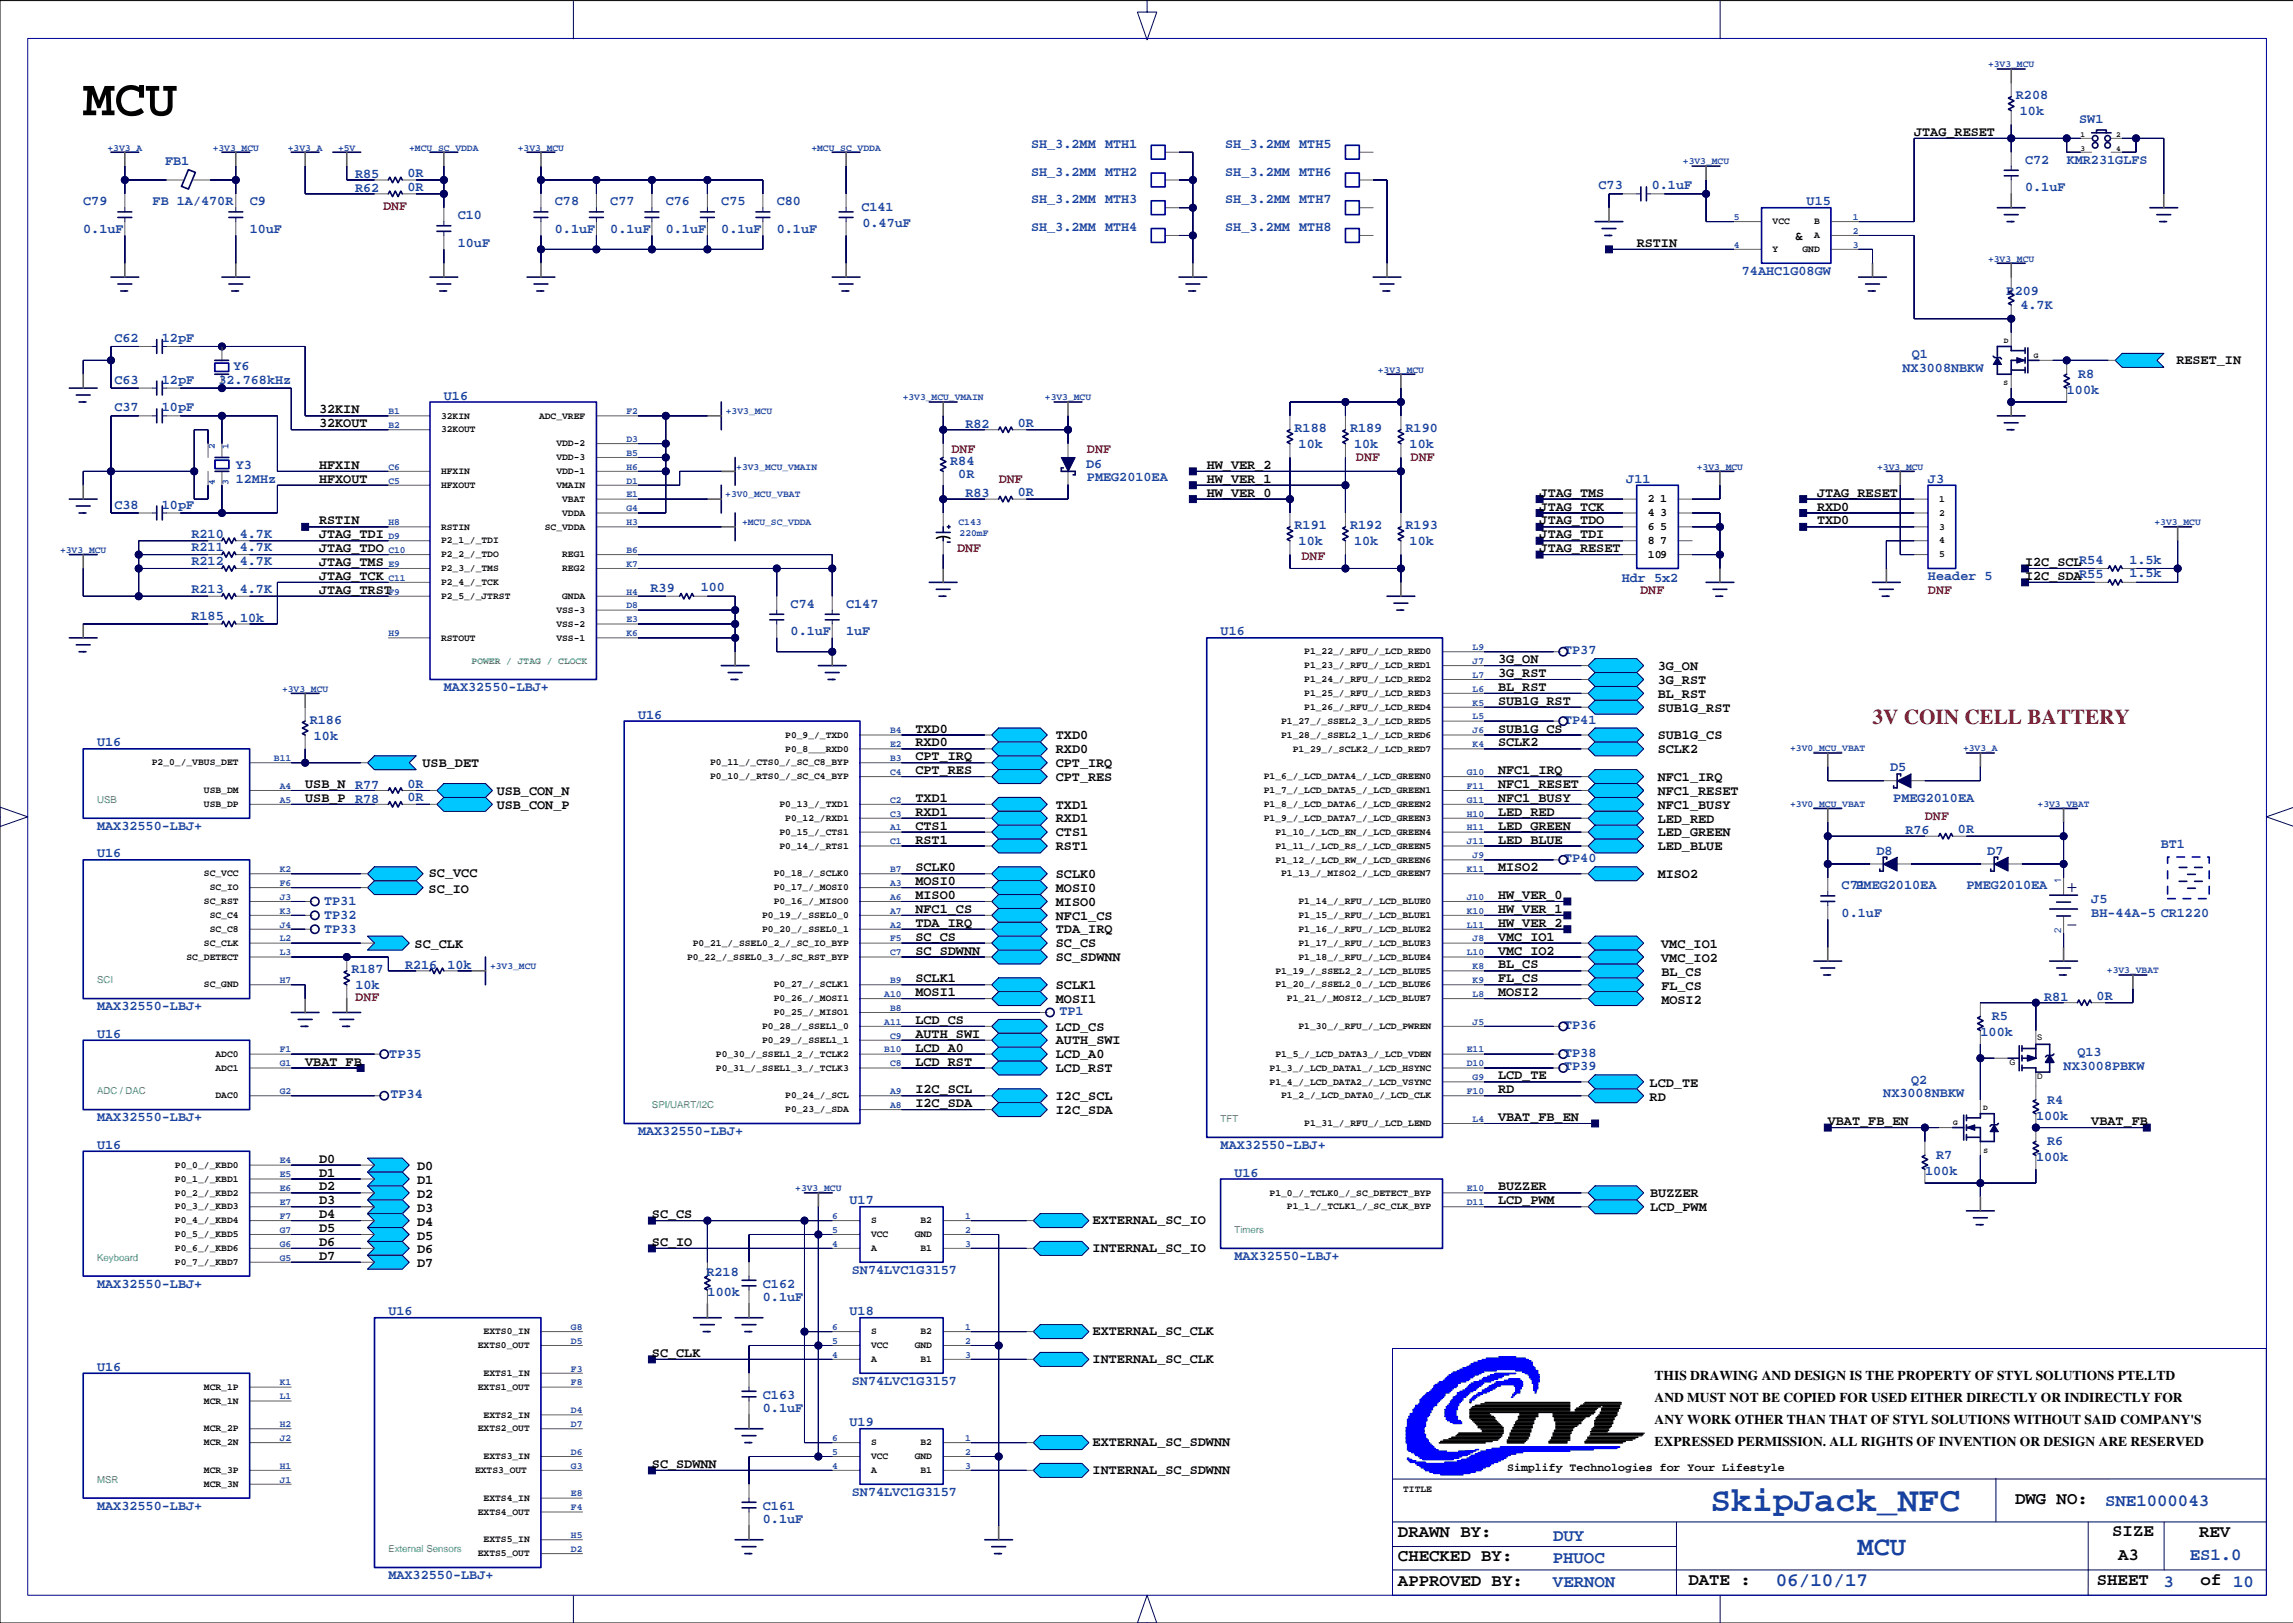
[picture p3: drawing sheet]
<svg xmlns="http://www.w3.org/2000/svg" width="420mm" height="297mm" viewBox="0 0 420 297" stroke-linecap="round" stroke-linejoin="round" font-family="sans-serif">
<defs><g id="words">
<text font-size="9.5" x="15.2" y="21.1">MCU</text>
<text font-size="6.3" fill="#1741a1" x="313.2" y="276.5">SkipJack_NFC</text>
<text font-size="4.9" fill="#1741a1" x="340.1" y="284.6">MCU</text>
<text font-size="3.9" fill="#f00" x="342.8" y="132.6">3V COIN CELL BATTERY</text>
<text font-size="3.5" fill="#1741a1" x="325.1" y="290.3">06/10/17</text>
<g font-size="3.2">
<text x="368.9" y="275.3">DWG NO:</text>
<text x="255.9" y="281.3">DRAWN BY:</text>
<text x="386.7" y="281.2">SIZE</text>
<text x="402.6" y="281.4">REV</text>
<text x="255.9" y="285.8">CHECKED BY:</text>
<text x="387.8" y="285.5">A3</text>
<text x="255.9" y="290.3">APPROVED BY:</text>
<text x="309.1" y="290">DATE :</text>
<text x="383.9" y="290">SHEET</text>
<text x="402.9" y="290">of 10</text>
</g>
<g font-size="3.2" fill="#1741a1">
<text x="385.4" y="275.7">SNE1000043</text>
<text x="284.3" y="282">DUY</text>
<text x="284.3" y="286">PHUOC</text>
<text x="400.9" y="285.5">ES1.0</text>
<text x="284.3" y="290.5">VERNON</text>
<text x="396.1" y="290.4">3</text>
</g>
<g font-size="2.5" fill="#1741a1">
<text x="369.1" y="18.2">R208</text>
<text x="369.8" y="21.1">10k</text>
<text x="380.7" y="22.6">SW1</text>
<text x="188.8" y="27">SH_3.2MM MTH1</text>
<text x="224.3" y="27">SH_3.2MM MTH5</text>
<text x="370.8" y="30">C72</text>
<text x="378.4" y="30">KMR231GLFS</text>
<text x="30.2" y="30.2">FB1</text>
<text x="65" y="32.6">R85</text>
<text x="65" y="35.2">R62</text>
<text x="74.6" y="32.4">0R</text>
<text x="74.6" y="34.9">0R</text>
<text x="188.8" y="32.1">SH_3.2MM MTH2</text>
<text x="224.3" y="32.1">SH_3.2MM MTH6</text>
<text x="292.7" y="34.7">C73</text>
<text x="302.4" y="34.7">0.1uF</text>
<text x="370.8" y="35">0.1uF</text>
<text x="15.2" y="37.6">C79</text>
<text x="27.9" y="37.6">FB 1A/470R</text>
<text x="45.7" y="37.6">C9</text>
<text x="83.8" y="40.1">C10</text>
<text x="101.6" y="37.6">C78</text>
<text x="111.7" y="37.6">C77</text>
<text x="121.9" y="37.6">C76</text>
<text x="132" y="37.6">C75</text>
<text x="142.2" y="37.6">C80</text>
<text x="157.7" y="38.6">C141</text>
<text x="157.9" y="41.5">0.47uF</text>
<text x="188.8" y="37.2">SH_3.2MM MTH3</text>
<text x="224.3" y="37.2">SH_3.2MM MTH7</text>
<text x="330.8" y="37.6">U15</text>
<text x="15.2" y="42.7">0.1uF</text>
<text x="45.7" y="42.7">10uF</text>
<text x="83.8" y="45.2">10uF</text>
<text x="101.6" y="42.7">0.1uF</text>
<text x="111.7" y="42.7">0.1uF</text>
<text x="121.9" y="42.7">0.1uF</text>
<text x="132" y="42.7">0.1uF</text>
<text x="142.2" y="42.7">0.1uF</text>
<text x="188.8" y="42.3">SH_3.2MM MTH4</text>
<text x="224.3" y="42.3">SH_3.2MM MTH8</text>
<text x="318.9" y="50.3">74AHC1G08GW</text>
<text x="367.4" y="53.9">R209</text>
<text x="369.9" y="56.5">4.7K</text>
<text x="20.9" y="62.6">C62</text>
<text x="29.6" y="62.6">12pF</text>
<text x="350" y="65.5">Q1</text>
<text x="20.9" y="70.2">C63</text>
<text x="29.6" y="70.2">12pF</text>
<text x="40" y="70.2">32.768kHz</text>
<text x="42.7" y="67.7">Y6</text>
<text x="348.3" y="68.1">NX3008NBKW</text>
<text x="380.4" y="69.2">R8</text>
<text x="20.9" y="75.3">C37</text>
<text x="29.6" y="75.3">10pF</text>
<text x="81.3" y="73.1">U16</text>
<text x="378.4" y="72.1">100k</text>
<text x="176.7" y="78.3">R82</text>
<text x="186.3" y="78.1">0R</text>
<text x="237" y="79.1">R188</text>
<text x="237.8" y="82">10k</text>
<text x="247.2" y="79.1">R189</text>
<text x="247.9" y="82">10k</text>
<text x="257.3" y="79.1">R190</text>
<text x="258.1" y="82">10k</text>
<text x="43.2" y="85.8">Y3</text>
<text x="43.2" y="88.4">12MHz</text>
<text x="174" y="85">R84</text>
<text x="175.4" y="87.6">0R</text>
<text x="198.8" y="85.7">D6</text>
<text x="199" y="88">PMEG2010EA</text>
<text x="297.7" y="88.4">J11</text>
<text x="353" y="88.4">J3</text>
<text x="20.9" y="93.1">C38</text>
<text x="29.6" y="93.1">10pF</text>
<text x="176.7" y="91">R83</text>
<text x="186.3" y="90.8">0R</text>
<text x="35" y="98.4">R210</text>
<text x="35" y="100.9">R211</text>
<text x="43.9" y="98.4">4.7K</text>
<text x="43.9" y="100.9">4.7K</text>
<text x="237" y="96.9">R191</text>
<text x="237.8" y="99.8">10k</text>
<text x="247.2" y="96.9">R192</text>
<text x="247.9" y="99.8">10k</text>
<text x="257.3" y="96.9">R193</text>
<text x="258.1" y="99.8">10k</text>
<text x="35" y="103.5">R212</text>
<text x="43.9" y="103.5">4.7K</text>
<text x="296.9" y="106.6">Hdr 5x2</text>
<text x="353" y="106.1">Header 5</text>
<text x="389.9" y="103.1">1.5k</text>
<text x="389.9" y="105.7">1.5k</text>
<text x="35" y="108.5">R213</text>
<text x="35" y="113.4">R185</text>
<text x="43.9" y="108.5">4.7K</text>
<text x="44" y="113.8">10k</text>
<text x="119.1" y="108.3">R39</text>
<text x="128.3" y="108.2">100</text>
<text x="144.7" y="111.2">C74</text>
<text x="154.9" y="111.2">C147</text>
<text x="144.7" y="116.3">0.1uF</text>
<text x="154.9" y="116.3">1uF</text>
<text x="223.5" y="116.3">U16</text>
<text x="286.4" y="119.7">TP37</text>
<text x="81.3" y="126.5">MAX32550-LBJ+</text>
<text x="116.8" y="131.5">U16</text>
<text x="17.8" y="136.6">U16</text>
<text x="56.7" y="132.4">R186</text>
<text x="57.5" y="135.3">10k</text>
<text x="286.4" y="132.4">TP41</text>
<text x="346.1" y="141.2">D5</text>
<text x="65" y="144.4">R77</text>
<text x="65" y="146.9">R78</text>
<text x="74.6" y="144.1">0R</text>
<text x="74.6" y="146.7">0R</text>
<text x="346.6" y="146.8">PMEG2010EA</text>
<text x="17.8" y="151.9">MAX32550-LBJ+</text>
<text x="348.9" y="152.7">R76</text>
<text x="358.5" y="152.5">0R</text>
<text x="395.6" y="155.1">BT1</text>
<text x="17.8" y="156.9">U16</text>
<text x="286.4" y="157.8">TP40</text>
<text x="343.5" y="156.4">D8</text>
<text x="363.8" y="156.4">D7</text>
<text x="59.3" y="165.7">TP31</text>
<text x="337.2" y="162.8">C71</text>
<text x="337.2" y="167.8">0.1uF</text>
<text x="339.7" y="162.8">PMEG2010EA</text>
<text x="360" y="162.8">PMEG2010EA</text>
<text x="382.9" y="167.8">BH-44A-5 CR1220</text>
<text x="382.9" y="165.3">J5</text>
<text x="59.3" y="168.2">TP32</text>
<text x="59.3" y="170.8">TP33</text>
<text x="64.3" y="178.1">R187</text>
<text x="74.2" y="177.4">R216</text>
<text x="81.9" y="177.3">10k</text>
<text x="17.8" y="184.9">MAX32550-LBJ+</text>
<text x="65.1" y="181.1">10k</text>
<text x="193.9" y="185.7">TP1</text>
<text x="374.2" y="183.2">R81</text>
<text x="383.9" y="183">0R</text>
<text x="17.8" y="189.9">U16</text>
<text x="286.4" y="188.3">TP36</text>
<text x="362.6" y="189.7">100k</text>
<text x="364.6" y="186.8">R5</text>
<text x="71.3" y="193.6">TP35</text>
<text x="286.4" y="193.4">TP38</text>
<text x="286.4" y="195.9">TP39</text>
<text x="377.8" y="195.8">NX3008PBKW</text>
<text x="380.3" y="193.2">Q13</text>
<text x="71.5" y="201">TP34</text>
<text x="344.8" y="200.9">NX3008NBKW</text>
<text x="349.9" y="198.3">Q2</text>
<text x="374.8" y="202">R4</text>
<text x="17.8" y="205.2">MAX32550-LBJ+</text>
<text x="116.8" y="207.7">MAX32550-LBJ+</text>
<text x="372.8" y="204.9">100k</text>
<text x="374.8" y="209.6">R6</text>
<text x="17.8" y="210.3">U16</text>
<text x="223.5" y="210.3">MAX32550-LBJ+</text>
<text x="226" y="215.3">U16</text>
<text x="352.4" y="215.1">100k</text>
<text x="354.5" y="212.2">R7</text>
<text x="372.8" y="212.5">100k</text>
<text x="155.5" y="220.4">U17</text>
<text x="129.3" y="233.5">R218</text>
<text x="156" y="233.1">SN74LVC1G3157</text>
<text x="226" y="230.6">MAX32550-LBJ+</text>
<text x="17.8" y="235.7">MAX32550-LBJ+</text>
<text x="129.5" y="237.2">100k</text>
<text x="139.7" y="238.2">0.1uF</text>
<text x="139.7" y="235.7">C162</text>
<text x="71.1" y="240.7">U16</text>
<text x="155.5" y="240.7">U18</text>
<text x="17.8" y="250.9">U16</text>
<text x="139.7" y="256">C163</text>
<text x="156" y="253.4">SN74LVC1G3157</text>
<text x="139.7" y="258.5">0.1uF</text>
<text x="155.5" y="261">U19</text>
<text x="156" y="273.7">SN74LVC1G3157</text>
<text x="17.8" y="276.3">MAX32550-LBJ+</text>
<text x="139.7" y="278.8">0.1uF</text>
<text x="139.7" y="276.3">C161</text>
<text x="71.1" y="289">MAX32550-LBJ+</text>
</g>
<g font-size="2.5">
<text x="350.4" y="24.9">JTAG_RESET</text>
<text x="299.7" y="45.2">RSTIN</text>
<text x="328.6" y="43.9">&amp;</text>
<text x="398.4" y="66.7">RESET_IN</text>
<text x="58.4" y="75.7">32KIN</text>
<text x="58.4" y="78.2">32KOUT</text>
<text x="58.4" y="85.8">HFXIN</text>
<text x="58.4" y="88.4">HFXOUT</text>
<text x="220.9" y="85.8">HW_VER_2</text>
<text x="220.9" y="88.4">HW_VER_1</text>
<text x="58.4" y="96">RSTIN</text>
<text x="220.9" y="90.9">HW_VER_0</text>
<text x="281.9" y="90.9">JTAG_TMS</text>
<text x="281.9" y="93.4">JTAG_TCK</text>
<text x="281.9" y="96">JTAG_TDO</text>
<text x="332.7" y="90.9">JTAG_RESET</text>
<text x="332.7" y="93.4">RXD0</text>
<text x="332.7" y="96">TXD0</text>
<text x="58.4" y="98.5">JTAG_TDI</text>
<text x="58.4" y="101.1">JTAG_TDO</text>
<text x="281.9" y="98.5">JTAG_TDI</text>
<text x="281.9" y="101.1">JTAG_RESET</text>
<text x="58.4" y="103.6">JTAG_TMS</text>
<text x="58.4" y="106.1">JTAG_TCK</text>
<text x="370.8" y="103.6">I2C_SCLR54</text>
<text x="370.8" y="106.1">I2C_SDAR55</text>
<text x="58.4" y="108.7">JTAG_TRST</text>
<text x="274.3" y="121.4">3G_ON</text>
<text x="274.3" y="123.9">3G_RST</text>
<text x="303.5" y="122.6">3G_ON</text>
<text x="303.5" y="125.2">3G_RST</text>
<text x="274.3" y="126.5">BL_RST</text>
<text x="274.3" y="129">SUB1G_RST</text>
<text x="303.5" y="127.7">BL_RST</text>
<text x="303.5" y="130.2">SUB1G_RST</text>
<text x="167.6" y="134.1">TXD0</text>
<text x="167.6" y="136.6">RXD0</text>
<text x="193.3" y="135.3">TXD0</text>
<text x="193.3" y="137.8">RXD0</text>
<text x="274.3" y="136.6">SCLK2</text>
<text x="274.3" y="134.1">SUB1G_CS</text>
<text x="303.5" y="137.9">SCLK2</text>
<text x="303.5" y="135.3">SUB1G_CS</text>
<text x="77.4" y="140.5">USB_DET</text>
<text x="167.6" y="141.7">CPT_RES</text>
<text x="167.6" y="139.2">CPT_IRQ</text>
<text x="193.3" y="142.9">CPT_RES</text>
<text x="193.3" y="140.4">CPT_IRQ</text>
<text x="274.3" y="141.7">NFC1_IRQ</text>
<text x="303.5" y="142.9">NFC1_IRQ</text>
<text x="55.9" y="144.2">USB_N</text>
<text x="55.9" y="146.8">USB_P</text>
<text x="90.9" y="145.6">USB_CON_N</text>
<text x="90.9" y="148.1">USB_CON_P</text>
<text x="167.6" y="146.8">TXD1</text>
<text x="167.6" y="149.3">RXD1</text>
<text x="193.3" y="148">TXD1</text>
<text x="274.3" y="144.2">NFC1_RESET</text>
<text x="274.3" y="146.8">NFC1_BUSY</text>
<text x="274.3" y="149.3">LED_RED</text>
<text x="303.5" y="145.5">NFC1_RESET</text>
<text x="303.5" y="148">NFC1_BUSY</text>
<text x="167.6" y="151.9">CTS1</text>
<text x="167.6" y="154.4">RST1</text>
<text x="193.3" y="150.5">RXD1</text>
<text x="193.3" y="153.1">CTS1</text>
<text x="193.3" y="155.6">RST1</text>
<text x="274.3" y="151.9">LED_GREEN</text>
<text x="274.3" y="154.4">LED_BLUE</text>
<text x="303.5" y="150.6">LED_RED</text>
<text x="303.5" y="153.1">LED_GREEN</text>
<text x="303.5" y="155.6">LED_BLUE</text>
<text x="78.5" y="160.6">SC_VCC</text>
<text x="167.6" y="159.5">SCLK0</text>
<text x="193.3" y="160.7">SCLK0</text>
<text x="274.3" y="159.5">MISO2</text>
<text x="303.5" y="160.7">MISO2</text>
<text x="78.5" y="163.4">SC_IO</text>
<text x="167.6" y="162">MOSI0</text>
<text x="167.6" y="164.5">MISO0</text>
<text x="167.6" y="167.1">NFC1_CS</text>
<text x="193.3" y="163.2">MOSI0</text>
<text x="193.3" y="165.8">MISO0</text>
<text x="274.3" y="164.5">HW_VER_0</text>
<text x="274.3" y="167.1">HW_VER_1</text>
<text x="75.9" y="173.6">SC_CLK</text>
<text x="167.6" y="169.6">TDA_IRQ</text>
<text x="167.6" y="172.2">SC_CS</text>
<text x="193.3" y="168.3">NFC1_CS</text>
<text x="193.3" y="170.8">TDA_IRQ</text>
<text x="193.3" y="173.4">SC_CS</text>
<text x="274.3" y="169.6">HW_VER_2</text>
<text x="274.3" y="172.2">VMC_IO1</text>
<text x="304.1" y="173.5">VMC_IO1</text>
<text x="167.6" y="174.7">SC_SDWNN</text>
<text x="167.6" y="179.8">SCLK1</text>
<text x="193.3" y="175.9">SC_SDWNN</text>
<text x="274.3" y="179.8">FL_CS</text>
<text x="274.3" y="177.2">BL_CS</text>
<text x="274.3" y="174.7">VMC_IO2</text>
<text x="304.1" y="176.1">VMC_IO2</text>
<text x="304.2" y="178.6">BL_CS</text>
<text x="167.6" y="182.3">MOSI1</text>
<text x="193.3" y="181">SCLK1</text>
<text x="193.3" y="183.5">MOSI1</text>
<text x="274.3" y="182.3">MOSI2</text>
<text x="304.2" y="181.2">FL_CS</text>
<text x="304.2" y="183.7">MOSI2</text>
<text x="167.6" y="187.4">LCD_CS</text>
<text x="167.6" y="189.9">AUTH_SWI</text>
<text x="193.3" y="188.6">LCD_CS</text>
<text x="193.3" y="191.2">AUTH_SWI</text>
<text x="55.9" y="195">VBAT_FB</text>
<text x="167.6" y="192.5">LCD_A0</text>
<text x="167.6" y="195">LCD_RST</text>
<text x="193.3" y="193.7">LCD_A0</text>
<text x="193.3" y="196.2">LCD_RST</text>
<text x="274.3" y="197.6">LCD_TE</text>
<text x="167.6" y="200.1">I2C_SCL</text>
<text x="167.6" y="202.6">I2C_SDA</text>
<text x="193.3" y="201.3">I2C_SCL</text>
<text x="193.3" y="203.9">I2C_SDA</text>
<text x="274.3" y="200.1">RD</text>
<text x="302" y="198.9">LCD_TE</text>
<text x="302" y="201.4">RD</text>
<text x="274.3" y="205.2">VBAT_FB_EN</text>
<text x="334.6" y="205.9">VBAT_FB_EN</text>
<text x="382.9" y="205.9">VBAT_FB</text>
<text x="58.4" y="212.8">D0</text>
<text x="58.4" y="215.3">D1</text>
<text x="76.4" y="214.2">D0</text>
<text x="58.4" y="217.9">D2</text>
<text x="58.4" y="220.4">D3</text>
<text x="76.4" y="216.7">D1</text>
<text x="76.4" y="219.2">D2</text>
<text x="76.4" y="221.8">D3</text>
<text x="274.3" y="217.9">BUZZER</text>
<text x="274.3" y="220.4">LCD_PWM</text>
<text x="302.1" y="219.1">BUZZER</text>
<text x="302.1" y="221.6">LCD_PWM</text>
<text x="58.4" y="223">D4</text>
<text x="58.4" y="225.5">D5</text>
<text x="76.4" y="224.3">D4</text>
<text x="76.4" y="226.9">D5</text>
<text x="119.4" y="223">SC_CS</text>
<text x="200" y="224">EXTERNAL_SC_IO</text>
<text x="58.4" y="228">D6</text>
<text x="58.4" y="230.6">D7</text>
<text x="76.4" y="229.4">D6</text>
<text x="76.4" y="231.9">D7</text>
<text x="119.4" y="228">SC_IO</text>
<text x="200" y="229.1">INTERNAL_SC_IO</text>
<text x="200" y="244.4">EXTERNAL_SC_CLK</text>
<text x="119.4" y="248.4">SC_CLK</text>
<text x="200" y="249.4">INTERNAL_SC_CLK</text>
<text x="302.9" y="252.6">THIS DRAWING AND DESIGN IS THE PROPERTY OF STYL SOLUTIONS PTE.LTD</text>
<text x="302.9" y="256.6">AND MUST NOT BE COPIED FOR USED EITHER DIRECTLY OR INDIRECTLY FOR</text>
<text x="302.9" y="260.6">ANY WORK OTHER THAN THAT OF STYL SOLUTIONS WITHOUT SAID COMPANY'S</text>
<text x="119.4" y="268.7">SC_SDWNN</text>
<text x="200" y="269.7">INTERNAL_SC_SDWNN</text>
<text x="200" y="264.7">EXTERNAL_SC_SDWNN</text>
<text x="302.9" y="264.6">EXPRESSED PERMISSION. ALL RIGHTS OF INVENTION OR DESIGN ARE RESERVED</text>
</g>
<g font-size="2.5" fill="#f00">
<text x="70.1" y="38.4">DNF</text>
<text x="174.2" y="83">DNF</text>
<text x="199" y="82.9">DNF</text>
<text x="182.8" y="88.4">DNF</text>
<text x="248.3" y="84.5">DNF</text>
<text x="258.3" y="84.5">DNF</text>
<text x="175.2" y="101.1">DNF</text>
<text x="238.3" y="102.5">DNF</text>
<text x="300.3" y="108.7">DNF</text>
<text x="353" y="108.7">DNF</text>
<text x="352.4" y="150.1">DNF</text>
<text x="65.1" y="183.1">DNF</text>
</g>
<g font-size="2.1">
<text x="301.7" y="91.9">2</text>
<text x="301.7" y="94.5">4</text>
<text x="304" y="91.9">1</text>
<text x="304" y="94.5">3</text>
<text x="301.7" y="97">6</text>
<text x="301.7" y="99.6">8</text>
<text x="304" y="97">5</text>
<text x="304" y="99.6">7</text>
<text x="301.7" y="102.1">109</text>
<text x="275.9" y="269.2">Simplify Technologies for Your Lifestyle</text>
</g>
<g font-size="1.8" fill="#1741a1">
<text x="364" y="12.3">+3V3_MCU</text>
<text x="19.7" y="27.5">+3V3_A</text>
<text x="38.9" y="27.5">+3V3_MCU</text>
<text x="52.7" y="27.5">+3V3_A</text>
<text x="61.9" y="27.5">+5V</text>
<text x="74.9" y="27.5">+MCU_SC_VDDA</text>
<text x="94.8" y="27.5">+3V3_MCU</text>
<text x="148.6" y="27.5">+MCU_SC_VDDA</text>
<text x="308.1" y="30.1">+3V3_MCU</text>
<text x="317.4" y="40.2">5</text>
<text x="339.2" y="40.2">1</text>
<text x="317.4" y="45.3">4</text>
<text x="339.2" y="42.8">2</text>
<text x="339.2" y="45.3">3</text>
<text x="364" y="47.9">+3V3_MCU</text>
<text x="252.2" y="68.2">+3V3_MCU</text>
<text x="71.1" y="75.8">B1</text>
<text x="114.7" y="75.8">F2</text>
<text x="132.9" y="75.8">+3V3_MCU</text>
<text x="165.3" y="73.3">+3V3_MCU_VMAIN</text>
<text x="191.3" y="73.3">+3V3_MCU</text>
<text x="39.3" y="82.2" transform="rotate(-90 39.3 82.2)">2</text>
<text x="41.8" y="82.2" transform="rotate(-90 41.8 82.2)">1</text>
<text x="71.1" y="78.3">B2</text>
<text x="114.7" y="80.9">D3</text>
<text x="114.7" y="83.4">B5</text>
<text x="39.3" y="88.8" transform="rotate(-90 39.3 88.8)">4</text>
<text x="41.8" y="88.8" transform="rotate(-90 41.8 88.8)">3</text>
<text x="71.1" y="86">C6</text>
<text x="71.1" y="88.5">C5</text>
<text x="114.7" y="86">H6</text>
<text x="114.7" y="88.5">D1</text>
<text x="134.8" y="86">+3V3_MCU_VMAIN</text>
<text x="310.7" y="86">+3V3_MCU</text>
<text x="343.7" y="86">+3V3_MCU</text>
<text x="114.7" y="93.6">G4</text>
<text x="114.7" y="91">E1</text>
<text x="132.8" y="91">+3V0_MCU_VBAT</text>
<text x="11" y="101.2">+3V3_MCU</text>
<text x="71.1" y="96.1">H8</text>
<text x="71.1" y="98.7">D9</text>
<text x="71.1" y="101.2">C10</text>
<text x="114.7" y="96.1">H3</text>
<text x="114.7" y="101.2">B6</text>
<text x="135.9" y="96.1">+MCU_SC_VDDA</text>
<text x="175.5" y="96.1">C143</text>
<text x="175.7" y="98.1">220mF</text>
<text x="394.5" y="96.1">+3V3_MCU</text>
<text x="71.1" y="103.7">E9</text>
<text x="71.1" y="106.3">C11</text>
<text x="114.7" y="103.7">K7</text>
<text x="71.1" y="108.8">F9</text>
<text x="114.7" y="108.8">H4</text>
<text x="114.7" y="113.9">E3</text>
<text x="114.7" y="111.3">D8</text>
<text x="71.1" y="116.4">H9</text>
<text x="114.7" y="116.4">K6</text>
<text x="269.6" y="119">L9</text>
<text x="269.6" y="124">L7</text>
<text x="269.6" y="121.5">J7</text>
<text x="51.6" y="126.6">+3V3_MCU</text>
<text x="269.6" y="126.6">L6</text>
<text x="269.6" y="131.7">L5</text>
<text x="269.6" y="129.1">K5</text>
<text x="162.9" y="136.7">E2</text>
<text x="162.9" y="134.2">B4</text>
<text x="269.6" y="136.7">K4</text>
<text x="269.6" y="134.2">J6</text>
<text x="327.8" y="137.5">+3V0_MCU_VBAT</text>
<text x="359.4" y="137.5">+3V3_A</text>
<text x="50.2" y="139.3">B11</text>
<text x="162.9" y="141.8">C4</text>
<text x="162.9" y="139.3">B3</text>
<text x="268.5" y="141.8">G10</text>
<text x="51.2" y="146.9">A5</text>
<text x="51.2" y="144.4">A4</text>
<text x="162.9" y="149.4">C3</text>
<text x="162.9" y="146.9">C2</text>
<text x="268.5" y="149.4">H10</text>
<text x="268.5" y="146.9">G11</text>
<text x="268.5" y="144.4">F11</text>
<text x="327.8" y="147.6">+3V0_MCU_VBAT</text>
<text x="373" y="147.6">+3V3_VBAT</text>
<text x="162.9" y="154.5">C1</text>
<text x="162.9" y="152">A1</text>
<text x="268.5" y="154.5">J11</text>
<text x="268.5" y="152">H11</text>
<text x="51.2" y="159.6">K2</text>
<text x="162.9" y="159.6">B7</text>
<text x="268.5" y="159.6">K11</text>
<text x="269.6" y="157.1">J9</text>
<text x="377.4" y="161.6" transform="rotate(-90 377.4 161.6)">1</text>
<text x="51.2" y="167.2">K3</text>
<text x="51.2" y="164.7">J3</text>
<text x="51.2" y="162.1">F6</text>
<text x="162.9" y="167.2">A7</text>
<text x="162.9" y="164.7">A6</text>
<text x="162.9" y="162.1">A3</text>
<text x="268.5" y="167.2">K10</text>
<text x="268.5" y="164.7">J10</text>
<text x="51.2" y="172.3">L2</text>
<text x="51.2" y="169.8">J4</text>
<text x="162.9" y="172.3">F5</text>
<text x="162.9" y="169.8">A2</text>
<text x="268.5" y="169.8">L11</text>
<text x="269.6" y="172.3">J8</text>
<text x="377.4" y="170.8" transform="rotate(-90 377.4 170.8)">2</text>
<text x="51.2" y="179.9">H7</text>
<text x="51.2" y="174.8">L3</text>
<text x="89.7" y="177.4">+3V3_MCU</text>
<text x="162.9" y="174.8">C7</text>
<text x="162.9" y="179.9">B9</text>
<text x="268.5" y="174.8">L10</text>
<text x="269.6" y="179.9">K9</text>
<text x="269.6" y="177.4">K8</text>
<text x="385.7" y="178.1">+3V3_VBAT</text>
<text x="161.9" y="182.5">A10</text>
<text x="162.9" y="185">B8</text>
<text x="269.6" y="182.5">L8</text>
<text x="161.9" y="187.5">A11</text>
<text x="162.9" y="190.1">C9</text>
<text x="269.6" y="187.5">J5</text>
<text x="51.2" y="195.1">G1</text>
<text x="51.2" y="192.6">F1</text>
<text x="161.9" y="192.6">B10</text>
<text x="162.9" y="195.1">C8</text>
<text x="268.5" y="192.6">E11</text>
<text x="268.5" y="195.1">D10</text>
<text x="269.6" y="197.7">G9</text>
<text x="51.2" y="200.2">G2</text>
<text x="162.9" y="200.2">A9</text>
<text x="162.9" y="202.8">A8</text>
<text x="268.5" y="200.2">F10</text>
<text x="269.6" y="205.3">L4</text>
<text x="51.2" y="215.5">E5</text>
<text x="51.2" y="212.9">E4</text>
<text x="51.2" y="220.5">E7</text>
<text x="51.2" y="218">E6</text>
<text x="145.6" y="218">+3V3_MCU</text>
<text x="268.5" y="220.5">D11</text>
<text x="268.5" y="218">E10</text>
<text x="51.2" y="225.6">G7</text>
<text x="51.2" y="223.1">F7</text>
<text x="152.4" y="223.1">6</text>
<text x="152.4" y="225.6">5</text>
<text x="176.7" y="225.6">2</text>
<text x="176.7" y="223.1">1</text>
<text x="51.2" y="228.2">G6</text>
<text x="51.2" y="230.7">G5</text>
<text x="152.4" y="228.2">4</text>
<text x="176.7" y="228.2">3</text>
<text x="104.5" y="243.4">G8</text>
<text x="104.5" y="245.9">D5</text>
<text x="152.4" y="245.9">5</text>
<text x="152.4" y="243.4">6</text>
<text x="176.7" y="243.4">1</text>
<text x="176.7" y="245.9">2</text>
<text x="104.5" y="251">F3</text>
<text x="152.4" y="248.5">4</text>
<text x="176.7" y="248.5">3</text>
<text x="51.2" y="256.1">L1</text>
<text x="51.2" y="253.6">K1</text>
<text x="104.5" y="253.6">F8</text>
<text x="51.2" y="263.7">J2</text>
<text x="51.2" y="261.2">H2</text>
<text x="104.5" y="261.2">D7</text>
<text x="104.5" y="258.6">D4</text>
<text x="152.4" y="263.7">6</text>
<text x="176.7" y="263.7">1</text>
<text x="51.2" y="268.8">H1</text>
<text x="104.5" y="268.8">G3</text>
<text x="104.5" y="266.3">D6</text>
<text x="152.4" y="268.8">4</text>
<text x="152.4" y="266.3">5</text>
<text x="176.7" y="268.8">3</text>
<text x="176.7" y="266.3">2</text>
<text x="51.2" y="271.3">J1</text>
<text x="104.5" y="273.9">E8</text>
<text x="104.5" y="281.5">H5</text>
<text x="104.5" y="276.4">F4</text>
<text x="104.5" y="284">D2</text>
</g>
<g font-size="1.8">
<text x="324.5" y="41.1">VCC</text>
<text x="332.1" y="41.1">B</text>
<text x="324.5" y="46.1">Y</text>
<text x="330" y="46.1">GND</text>
<text x="332.1" y="43.6">A</text>
<text x="80.8" y="76.6">32KIN</text>
<text x="98.7" y="76.6">ADC_VREF</text>
<text x="80.8" y="79.1">32KOUT</text>
<text x="101.9" y="81.7">VDD-2</text>
<text x="80.8" y="89.3">HFXOUT</text>
<text x="80.8" y="86.8">HFXIN</text>
<text x="101.9" y="84.2">VDD-3</text>
<text x="101.9" y="89.3">VMAIN</text>
<text x="101.9" y="86.8">VDD-1</text>
<text x="102.9" y="91.8">VBAT</text>
<text x="102.9" y="94.4">VDDA</text>
<text x="355" y="91.8">1</text>
<text x="355" y="94.4">2</text>
<text x="80.8" y="102">P2_2_/_TDO</text>
<text x="80.8" y="99.5">P2_1_/_TDI</text>
<text x="80.8" y="96.9">RSTIN</text>
<text x="99.8" y="96.9">SC_VDDA</text>
<text x="102.9" y="102">REG1</text>
<text x="355" y="96.9">3</text>
<text x="355" y="99.5">4</text>
<text x="355" y="102">5</text>
<text x="80.8" y="107.1">P2_4_/_TCK</text>
<text x="80.8" y="104.5">P2_3_/_TMS</text>
<text x="102.9" y="104.5">REG2</text>
<text x="80.8" y="109.6">P2_5_/_JTRST</text>
<text x="101.9" y="112.2">VSS-3</text>
<text x="102.9" y="109.6">GNDA</text>
<text x="80.8" y="117.2">RSTOUT</text>
<text x="101.9" y="114.7">VSS-2</text>
<text x="101.9" y="117.2">VSS-1</text>
<text x="238.8" y="119.8">P1_22_/_RFU_/_LCD_RED0</text>
<text x="238.8" y="122.3">P1_23_/_RFU_/_LCD_RED1</text>
<text x="238.8" y="124.9">P1_24_/_RFU_/_LCD_RED2</text>
<text x="238.8" y="129.9">P1_26_/_RFU_/_LCD_RED4</text>
<text x="238.8" y="127.4">P1_25_/_RFU_/_LCD_RED3</text>
<text x="143.8" y="135">P0_9_/_TXD0</text>
<text x="143.8" y="137.6">P0_8___RXD0</text>
<text x="234.6" y="135">P1_28_/_SSEL2_1_/_LCD_RED6</text>
<text x="234.6" y="132.5">P1_27_/_SSEL2_3_/_LCD_RED5</text>
<text x="236.7" y="137.6">P1_29_/_SCLK2_/_LCD_RED7</text>
<text x="27.8" y="140.1">P2_0_/_VBUS_DET</text>
<text x="130" y="140.1">P0_11_/_CTS0_/_SC_C8_BYP</text>
<text x="130" y="142.6">P0_10_/_RTS0_/_SC_C4_BYP</text>
<text x="231.4" y="142.6">P1_6_/_LCD_DATA4_/_LCD_GREEN0</text>
<text x="37.3" y="145.2">USB_DM</text>
<text x="37.3" y="147.7">USB_DP</text>
<text x="142.7" y="147.7">P0_13_/_TXD1</text>
<text x="231.4" y="145.2">P1_7_/_LCD_DATA5_/_LCD_GREEN1</text>
<text x="231.4" y="147.7">P1_8_/_LCD_DATA6_/_LCD_GREEN2</text>
<text x="142.7" y="152.8">P0_15_/_CTS1</text>
<text x="142.7" y="155.3">P0_14_/_RTS1</text>
<text x="143.8" y="150.2">P0_12_/RXD1</text>
<text x="231.4" y="150.2">P1_9_/_LCD_DATA7_/_LCD_GREEN3</text>
<text x="233.5" y="152.8">P1_10_/_LCD_EN_/_LCD_GREEN4</text>
<text x="233.5" y="155.3">P1_11_/_LCD_RS_/_LCD_GREEN5</text>
<text x="37.3" y="160.4">SC_VCC</text>
<text x="141.7" y="160.4">P0_18_/_SCLK0</text>
<text x="233.5" y="157.9">P1_12_/_LCD_RW_/_LCD_GREEN6</text>
<text x="234.6" y="160.4">P1_13_/_MISO2_/_LCD_GREEN7</text>
<text x="37.3" y="165.5">SC_RST</text>
<text x="38.4" y="162.9">SC_IO</text>
<text x="141.7" y="162.9">P0_17_/_MOSI0</text>
<text x="141.7" y="165.5">P0_16_/_MISO0</text>
<text x="237.7" y="165.5">P1_14_/_RFU_/_LCD_BLUE0</text>
<text x="37.3" y="173.1">SC_CLK</text>
<text x="38.4" y="170.6">SC_C8</text>
<text x="38.4" y="168">SC_C4</text>
<text x="126.8" y="173.1">P0_21_/_SSEL0_2_/_SC_IO_BYP</text>
<text x="139.5" y="170.6">P0_20_/_SSEL0_1</text>
<text x="139.5" y="168">P0_19_/_SSEL0_0</text>
<text x="237.7" y="173.1">P1_17_/_RFU_/_LCD_BLUE3</text>
<text x="237.7" y="168">P1_15_/_RFU_/_LCD_BLUE1</text>
<text x="237.7" y="170.6">P1_16_/_RFU_/_LCD_BLUE2</text>
<text x="34.2" y="175.6">SC_DETECT</text>
<text x="125.8" y="175.6">P0_22_/_SSEL0_3_/_SC_RST_BYP</text>
<text x="233.5" y="178.2">P1_19_/_SSEL2_2_/_LCD_BLUE5</text>
<text x="237.7" y="175.6">P1_18_/_RFU_/_LCD_BLUE4</text>
<text x="37.3" y="180.7">SC_GND</text>
<text x="141.7" y="183.3">P0_26_/_MOSI1</text>
<text x="141.7" y="185.8">P0_25_/_MISO1</text>
<text x="141.7" y="180.7">P0_27_/_SCLK1</text>
<text x="233.5" y="180.7">P1_20_/_SSEL2_0_/_LCD_BLUE6</text>
<text x="235.6" y="183.3">P1_21_/_MOSI2_/_LCD_BLUE7</text>
<text x="139.5" y="188.3">P0_28_/_SSEL1_0</text>
<text x="139.5" y="190.9">P0_29_/_SSEL1_1</text>
<text x="237.7" y="188.3">P1_30_/_RFU_/_LCD_PWREN</text>
<text x="39.4" y="193.4">ADC0</text>
<text x="39.4" y="196">ADC1</text>
<text x="131.1" y="193.4">P0_30_/_SSEL1_2_/_TCLK2</text>
<text x="131.1" y="196">P0_31_/_SSEL1_3_/_TCLK3</text>
<text x="232.4" y="196">P1_3_/_LCD_DATA1_/_LCD_HSYNC</text>
<text x="233.5" y="193.4">P1_5_/_LCD_DATA3_/_LCD_VDEN</text>
<text x="39.4" y="201">DAC0</text>
<text x="143.8" y="203.6">P0_23_/_SDA</text>
<text x="143.8" y="201">P0_24_/_SCL</text>
<text x="232.4" y="198.5">P1_4_/_LCD_DATA2_/_LCD_VSYNC</text>
<text x="234.6" y="201">P1_2_/_LCD_DATA0_/_LCD_CLK</text>
<text x="238.8" y="206.1">P1_31_/_RFU_/_LCD_LEND</text>
<text x="32" y="213.7">P0_0_/_KBD0</text>
<text x="32" y="216.3">P0_1_/_KBD1</text>
<text x="32" y="218.8">P0_2_/_KBD2</text>
<text x="32" y="221.4">P0_3_/_KBD3</text>
<text x="232.4" y="218.8">P1_0_/_TCLK0_/_SC_DETECT_BYP</text>
<text x="235.6" y="221.4">P1_1_/_TCLK1_/_SC_CLK_BYP</text>
<text x="32" y="223.9">P0_4_/_KBD4</text>
<text x="32" y="226.4">P0_5_/_KBD5</text>
<text x="159.5" y="226.4">VCC</text>
<text x="159.5" y="223.9">S</text>
<text x="167.5" y="226.4">GND</text>
<text x="168.5" y="223.9">B2</text>
<text x="32" y="231.5">P0_7_/_KBD7</text>
<text x="32" y="229">P0_6_/_KBD6</text>
<text x="159.5" y="229">A</text>
<text x="168.5" y="229">B1</text>
<text x="88.5" y="244.2">EXTS0_IN</text>
<text x="159.5" y="244.2">S</text>
<text x="168.5" y="244.2">B2</text>
<text x="87.5" y="246.7">EXTS0_OUT</text>
<text x="88.5" y="251.8">EXTS1_IN</text>
<text x="159.5" y="246.7">VCC</text>
<text x="159.5" y="249.3">A</text>
<text x="167.5" y="246.7">GND</text>
<text x="168.5" y="249.3">B1</text>
<text x="37.3" y="254.4">MCR_1P</text>
<text x="37.3" y="256.9">MCR_1N</text>
<text x="87.5" y="254.4">EXTS1_OUT</text>
<text x="37.3" y="262">MCR_2P</text>
<text x="87.5" y="262">EXTS2_OUT</text>
<text x="88.5" y="259.4">EXTS2_IN</text>
<text x="37.3" y="269.6">MCR_3P</text>
<text x="37.3" y="264.5">MCR_2N</text>
<text x="87" y="269.6">EXTS3_OUT</text>
<text x="88.5" y="267.1">EXTS3_IN</text>
<text x="159.5" y="267.1">VCC</text>
<text x="159.5" y="269.6">A</text>
<text x="159.5" y="264.5">S</text>
<text x="167.5" y="267.1">GND</text>
<text x="168.5" y="264.5">B2</text>
<text x="168.5" y="269.6">B1</text>
<text x="37.3" y="272.1">MCR_3N</text>
<text x="88.5" y="274.7">EXTS4_IN</text>
<text x="256.9" y="273.1">TITLE</text>
<text x="87.5" y="277.2">EXTS4_OUT</text>
<text x="87.5" y="284.8">EXTS5_OUT</text>
<text x="88.5" y="282.3">EXTS5_IN</text>
</g>
<g font-size="1.8" fill="#32cd32">
<text x="86.3" y="121.5">POWER / JTAG / CLOCK</text>
<text x="17.8" y="146.9">USB</text>
<text x="17.8" y="179.9">SCI</text>
<text x="17.8" y="200.2">ADC / DAC</text>
<text x="119.4" y="202.8">SPI/UART/I2C</text>
<text x="223.5" y="205.3">TFT</text>
<text x="226" y="225.6">Timers</text>
<text x="17.8" y="230.7">Keyboard</text>
<text x="17.8" y="271.3">MSR</text>
<text x="71.1" y="284">External Sensors</text>
</g>
<g font-size="1.4">
<text x="380.9" y="25.1">1</text>
<text x="380.9" y="27.6">3</text>
<text x="387.4" y="25.1">2</text>
<text x="387.4" y="27.6">4</text>
<text x="366.8" y="62.7">D</text>
<text x="372.4" y="65.5">G</text>
<text x="366.8" y="70.5">S</text>
<text x="373" y="190.3">S</text>
<text x="367.9" y="194.9">G</text>
<text x="373" y="197.4">D</text>
<text x="363.1" y="203.1">D</text>
<text x="357.6" y="205.9">G</text>
<text x="363.1" y="210.9">S</text>
</g>
</g></defs>
<path d="M419.9 .1h-419.9v296.9h419.9M290.9 262.8h9.7M291.1 262.6h9.7M291.2 262.3h9.9M291.2 262.5h9.7M291.2 262.3h9.7" fill="none" stroke="#000" stroke-width=".18"/>
<g fill="none" stroke="#606060" stroke-width=".18">
<path d="M368.2 15.2v2.5M22.9 35.5v2.5M30.5 32.9h3M35.4 32.9h3.1M43.2 35.5v2.5M68.6 32.9h2.5M68.6 35.5h2.5M73.6 32.9h2.6M73.6 35.5h2.6M81.3 38v2.6M99 35.5v2.5M109.2 35.5v2.5"/>
<path d="M119.4 35.5v2.5M129.5 35.5v2.5M139.7 35.5v2.5M154.9 35.5v2.5M213.3 32.9h2.6M213.3 27.9h2.6M213.3 38h2.6M248.9 32.9h2.5M248.9 27.9h2.5M248.9 38h2.5M297.1 35.5h2.6M302.2 35.5h2.5"/>
<path d="M368.2 20.2v2.6M368.2 27.9v2.5M368.2 32.9v2.6M380.9 25.3h2M380.9 27.9h2M386.5 25.3h2M386.5 27.9h2M22.9 40.6v2.5M43.2 40.6v2.5M81.3 43.1v2.5M99 40.6v2.5M109.2 40.6v2.5"/>
<path d="M119.4 40.6v2.5M129.5 40.6v2.5M139.7 40.6v2.5M154.9 40.6v2.5M213.3 43.1h2.6M248.9 43.1h2.5M317.4 40.6h5.1M317.4 45.6h5.1M335.2 43.1h5.1M335.2 40.6h5.1M335.2 45.6h5.1M368.2 50.7v2.6"/>
<path d="M368.2 55.8v2.5M25.4 63.4h2.5M25.4 71h2.5M25.4 76.1h2.5M30.5 63.4h2.5M30.5 71h2.5M30.5 76.1h2.5M40.6 63.5v2.6M40.6 68.5v2.5M71.1 78.6h7.6M71.1 76.1h7.6M109.2 76.1h7.6"/>
<path d="M180.3 78.6h2.5M185.4 78.6h2.5M236.2 76.1v2.5M246.3 76.1v2.5M256.5 76.1v2.5M368.2 60.9v2.5M368.2 68.5v2.5M373.3 66h2.5M378.4 66v2.5M378.4 71v2.6M386 66h1.3M25.4 93.9h2.5"/>
<path d="M30.5 93.9h2.5M38.1 99h2.5M38.1 81.2v2.5M38.1 86.3v2.5M40.6 81.2v2.5M40.6 86.3v2.5M43.2 99h2.5M71.1 96.4h7.6M71.1 99h7.6M71.1 88.8h7.6M71.1 86.3h7.6M109.2 91.3h7.6"/>
<path d="M109.2 93.9h7.6M109.2 96.4h7.6M109.2 83.7h7.6M109.2 88.8h7.6M109.2 86.3h7.6M109.2 81.2h7.6M172.7 81.2v2.5M172.7 86.3v2.5M172.7 93.9v2.5M172.7 99v2.5M180.3 91.3h2.5M185.4 91.3h2.5"/>
<path d="M195.5 81.2v2.5M195.5 86.1v2.6M236.2 81.2v2.5M236.2 93.9v2.5M236.2 99v2.5M246.3 81.2v2.5M246.3 93.9v2.5M246.3 99v2.5M256.5 81.2v2.5M256.5 93.9v2.5M256.5 99v2.5M297.1 91.3h2.6"/>
<path d="M297.1 93.9h2.6M297.1 96.4h2.6M297.1 99h2.6M307.3 91.3h2.5M307.3 93.9h2.5M307.3 96.4h2.5M307.3 99h2.5M350.4 91.3h2.6M350.4 93.9h2.6M350.4 96.4h2.6M350.4 99h2.6M38.1 101.5h2.5"/>
<path d="M38.1 104h2.5M38.1 109.1h2.5M38.1 114.2h2.5M43.2 101.5h2.5M43.2 104h2.5M43.2 109.1h2.5M43.2 114.2h2.5M71.1 101.5h7.6M71.1 104h7.6M71.1 106.6h7.6M71.1 109.1h7.6M71.1 116.7h7.6"/>
<path d="M109.2 101.5h7.6M109.2 104h7.6M109.2 109.1h7.6M109.2 114.2h7.6M109.2 111.7h7.6M109.2 116.7h7.6M121.9 109.1h2.5M127 109.1h2.5M142.2 109.1v2.6M142.2 114.2v2.5M152.4 109.1v2.6M152.4 114.2v2.5"/>
<path d="M264.1 119.3h7.6M284.4 119.3h1.3M297.1 101.5h2.6M307.3 101.5h2.5M350.4 101.5h2.6M383.5 104h2.5M383.5 106.6h2.5M388.5 104h2.6M388.5 106.6h2.6M45.7 139.6h7.6M55.9 129.4v2.6M55.9 134.5v2.6"/>
<path d="M66 139.6h1.3M157.4 139.6h7.7M157.4 134.5h7.7M157.4 137.1h7.7M180.3 139.6h1.3M180.3 134.5h1.3M180.3 137.1h1.3M264.1 134.5h7.6M264.1 137.1h7.6M264.1 121.8h7.6M264.1 129.4h7.6M264.1 132h7.6"/>
<path d="M264.1 126.9h7.6M264.1 124.4h7.6M284.4 132h1.3M289.5 134.5h1.3M289.5 137.1h1.3M289.5 121.8h1.3M289.5 129.4h1.3M289.5 126.9h1.3M289.5 124.4h1.3M45.7 144.7h7.6M45.7 147.2h7.6M45.7 159.9h7.6"/>
<path d="M66 159.9h1.3M68.6 144.7h2.5M68.6 147.2h2.5M73.6 144.7h2.6M73.6 147.2h2.6M78.7 144.7h1.3M78.7 147.2h1.3M157.4 147.2h7.7M157.4 159.9h7.7M157.4 152.3h7.7M157.4 154.8h7.7M157.4 149.8h7.7"/>
<path d="M157.4 142.1h7.7M180.3 147.2h1.3M180.3 159.9h1.3M180.3 152.3h1.3M180.3 154.8h1.3M180.3 149.8h1.3M180.3 142.1h1.3M264.1 144.7h7.6M264.1 147.2h7.6M264.1 159.9h7.6M264.1 152.3h7.6M264.1 154.8h7.6"/>
<path d="M264.1 149.8h7.6M264.1 142.1h7.6M264.1 157.4h7.6M284.4 157.4h1.3M289.5 144.7h1.3M289.5 147.2h1.3M289.5 159.9h1.3M289.5 152.3h1.3M289.5 154.8h1.3M289.5 149.8h1.3M289.5 142.1h1.3M342.4 158.1h2.5"/>
<path d="M344.9 142.9h2.6M347.3 158.1h2.6M349.9 142.9h2.5M352.4 153h2.5M357.5 153h2.5M362.7 158.1h2.5M367.6 158.1h2.6M45.7 162.4h7.6M45.7 165h7.6M45.7 170.1h7.6M45.7 167.5h7.6M45.7 172.6h7.6"/>
<path d="M45.7 175.1h7.6M55.9 165h1.2M55.9 170.1h1.2M55.9 167.5h1.2M63.5 175.1v2.6M66 162.4h1.3M66 172.6h2.6M76.2 177.7h2.5M81.3 177.7h2.5M157.4 162.4h7.7M157.4 165h7.7M157.4 170.1h7.7"/>
<path d="M157.4 167.5h7.7M157.4 172.6h7.7M157.4 175.1h7.7M180.3 162.4h1.3M180.3 165h1.3M180.3 170.1h1.3M180.3 167.5h1.3M180.3 172.6h1.3M180.3 175.1h1.3M264.1 165h7.6M264.1 170.1h7.6M264.1 167.5h7.6"/>
<path d="M264.1 172.6h7.6M264.1 175.1h7.6M264.1 177.7h7.6M289.5 172.6h1.3M289.5 175.1h1.3M289.5 177.7h1.3M334.6 160.7v2.5M334.6 165.7v2.6M377.8 160.7v3M377.8 167.8v3M45.7 192.9h7.6M45.7 195.5h7.6"/>
<path d="M45.7 180.2h7.6M63.5 180.2v2.6M68.6 192.9h1.2M157.4 192.9h7.7M157.4 195.5h7.7M157.4 180.2h7.7M157.4 182.8h7.7M157.4 187.8h7.7M157.4 185.3h7.7M157.4 190.4h7.7M180.3 192.9h1.3M180.3 195.5h1.3"/>
<path d="M180.3 180.2h1.3M180.3 182.8h1.3M180.3 187.8h1.3M180.3 190.4h1.3M190.5 185.3h1.2M264.1 192.9h7.6M264.1 195.5h7.6M264.1 180.2h7.6M264.1 182.8h7.6M264.1 187.8h7.6M264.1 198h7.6M284.4 192.9h1.3"/>
<path d="M284.4 195.5h1.3M284.4 187.8h1.3M289.5 180.2h1.3M289.5 182.8h1.3M289.5 198h1.3M362.6 183.5v2.6M362.6 188.6v2.5M365.1 193.7h2.5M372.7 188.6v2.5M372.7 196.2v5.1M377.8 183.5h2.5M382.9 183.5h2.5"/>
<path d="M45.7 200.5h7.6M45.7 218.3h7.6M45.7 213.2h7.6M45.7 215.8h7.6M66 218.3h2.6M66 213.2h2.6M66 215.8h2.6M68.6 200.5h1.2M157.4 200.5h7.7M157.4 203.1h7.7M180.3 200.5h1.3M180.3 203.1h1.3"/>
<path d="M264.1 200.5h7.6M264.1 218.3h7.6M264.1 205.6h7.6M289.5 200.5h1.3M289.5 218.3h1.3M352.4 208.9v2.5M352.4 214v2.5M354.9 206.4h2.6M362.6 201.3v2.5M362.6 208.9v2.5M372.7 203.8v5.1M372.7 211.4v2.6"/>
<path d="M45.7 220.9h7.6M45.7 223.4h7.6M45.7 231h7.6M45.7 228.5h7.6M45.7 225.9h7.6M66 220.9h2.6M66 223.4h2.6M66 231h2.6M66 228.5h2.6M66 225.9h2.6M129.5 231v2.6M129.5 236.1v2.5"/>
<path d="M137.1 231v2.6M137.1 236.1v2.5M152.4 223.4h5M152.4 228.5h5M152.4 225.9h5M172.7 223.4h5.1M172.7 228.5h5.1M172.7 225.9h5.1M187.9 223.4h1.3M187.9 228.5h1.3M264.1 220.9h7.6M289.5 220.9h1.3"/>
<path d="M45.7 253.9h7.6M45.7 256.4h7.6M99 253.9h7.7M99 258.9h7.7M99 246.3h7.7M99 251.3h7.7M99 243.7h7.7M137.1 251.3v2.6M137.1 256.4v2.5M152.4 246.3h5M152.4 243.7h5M152.4 248.8h5"/>
<path d="M172.7 246.3h5.1M172.7 243.7h5.1M172.7 248.8h5.1M187.9 243.7h1.3M187.9 248.8h1.3M45.7 269.1h7.6M45.7 261.5h7.6M45.7 271.6h7.6M45.7 264h7.6M99 269.1h7.7M99 261.5h7.7M99 266.6h7.7"/>
<path d="M99 274.2h7.7M99 276.7h7.7M137.1 271.6v2.6M137.1 276.7v2.6M152.4 269.1h5M152.4 264h5M152.4 266.6h5M172.7 269.1h5.1M172.7 264h5.1M172.7 266.6h5.1M187.9 269.1h1.3M187.9 264h1.3"/>
<path d="M99 284.3h7.7M99 281.8h7.7"/>
</g>
<g fill="none" stroke="#00005e" stroke-width=".3">
<path d="M365.7 12.6h5.1M368.2 17.7l-.5 .3 1 .5-1 .5 1 .5-1 .5 .5 .2M20.3 27.9h5.1M21.6 38.8h2.5M21.6 39.8h2.5M34.5 31.1l1.3 .5-1.3 3-1.3-.5zM40.6 27.9h5.1M41.9 38.8h2.5M41.9 39.8h2.5M53.3 27.9h5.1M60.9 27.9h5.1M71.1 32.9l.3-.5 .5 1 .5-1 .5 1 .5-1 .2 .5"/>
<path d="M71.1 35.5l.3-.5 .5 1 .5-1 .5 1 .5-1 .2 .5M78.7 27.9h5.1M96.5 27.9h5.1M97.8 38.8h2.5M97.8 39.8h2.5M107.9 38.8h2.6M107.9 39.8h2.6M118.1 38.8h2.5M118.1 39.8h2.5M128.2 38.8h2.6M128.2 39.8h2.6M138.4 38.8h2.5"/>
<path d="M138.4 39.8h2.5M152.4 27.9h5M153.6 38.8h2.6M153.6 39.8h2.6M300.4 34.2v2.5M301.4 34.2v2.5M309.8 30.4h5.1M365.7 38h5.1M366.9 31.2h2.6M366.9 32.2h2.6M366.9 39.3h2.6M382.9 24.3h3.6"/>
<path d="M383.8 24.3v-.5h1.8v.5M393.6 38h5.1M394.9 39.3h2.5M20.3 50.7h5.1M21.6 52h2.5M22.1 53.3h1.3M22.9 53.3h.1M40.6 50.7h5.1M41.9 52h2.5M42.4 53.3h1.3M43.2 53.3h.1M78.7 50.7h5.1"/>
<path d="M80 52h2.5M80 41.3h2.5M80 42.3h2.5M80.5 53.3h1.3M81.3 53.3h.1M96.5 50.7h5.1M97.8 52h2.5M98.3 53.3h1.2M99 53.3h.1M152.4 50.7h5M153.6 52h2.6M154.1 53.3h1.3"/>
<path d="M154.9 53.3h.1M215.9 50.7h5M217.1 52h2.6M217.6 53.3h1.3M218.4 53.3h.1M251.4 50.7h5.1M252.7 52h2.5M253.2 53.3h1.3M253.9 53.3h.1M292 40.6h5.1M293.3 41.8h2.5M293.8 43.1h1.3"/>
<path d="M294.6 43.1h.1M340.3 50.7h5.1M341.6 52h2.5M342.1 53.3h1.2M342.8 53.3h.1M365.7 48.2h5.1M367.5 40.6h1.2M368.2 40.6h.1M368.2 53.3l-.5 .2 1 .5-1 .5 1 .5-1 .5 .5 .3M395.4 40.6h1.3M396.1 40.6h.1M12.7 71h5.1"/>
<path d="M14 72.3h2.5M14.5 73.6h1.2M15.2 73.6h.1M28.7 62.1v2.6M28.7 69.8v2.5M28.7 74.8v2.6M29.7 62.1v2.6M29.7 69.8v2.5M29.7 74.8v2.6M39.3 68.5h2.6M39.3 66h2.6M132.1 73.6v5"/>
<path d="M170.1 73.6h5.1M182.8 78.6l.3-.5 .5 1.1 .5-1.1 .5 1.1 .5-1.1 .3 .5M193 73.6h5.1M236.2 78.6l-.5 .3 1 .5-1 .5 1 .5-1 .5 .5 .3M246.3 78.6l-.5 .3 1 .5-1 .5 1 .5-1 .5 .5 .3M253.9 68.5h5.1M256.5 78.6l-.5 .3 1 .5-1 .5 1 .5-1 .5 .5 .3M364.9 65.2l.3 .2h1l.2 .3M365.7 76.1h5.1M366.9 77.4h2.6M367.5 78.6h1.2M368.2 78.6h.1"/>
<path d="M368.2 67.7h2.6M370.8 66h-2.6v2.5h-2.5v-2M370.8 64.2h-2.6v-.8h-2.5v1.8M370.8 63.7v1M370.8 65.4v1.1M370.8 67.2v1M371.3 66h2M371.3 63.7v4.5M378.4 68.5l-.5 .2 1 .6-1 .5 1 .5-1 .5 .5 .2M12.7 91.3h5.1M14 92.6h2.5M14.5 93.9h1.2"/>
<path d="M15.2 93.9h.1M28.7 92.6v2.6M29.7 92.6v2.6M39.4 86.3h2.5M39.4 83.7h2.5M40.6 99l.3-.5 .5 1 .5-1 .5 1 .5-1 .3 .5M132.1 88.8v5.1M134.6 83.7v5.1M134.6 93.9v5.1M171.4 97.4h2.6M172.7 83.7l-.5 .3 1 .5-1 .5 1 .5-1 .5 .5 .3M172.7 96.4v1"/>
<path d="M172.7 98.2v.8M173.4 96.4h.6M173.4 99.2h.6M173.7 96.2v.5M182.8 91.3l.3-.5 .5 1.1 .5-1.1 .5 1.1 .5-1.1 .3 .5M194.7 85.6h-.4v.7h2.5v.6h-.3M236.2 96.4l-.5 .3 1 .5-1 .5 1 .5-1 .5 .5 .3M246.3 96.4l-.5 .3 1 .5-1 .5 1 .5-1 .5 .5 .3M256.5 96.4l-.5 .3 1 .5-1 .5 1 .5-1 .5 .5 .3M312.3 86.3h5.1M345.4 86.3h5M396.1 96.4h5.1"/>
<path d="M12.7 101.5h5.1M12.7 116.7h5.1M14 118h2.5M14.5 119.3h1.2M15.2 119.3h.1M40.6 101.5l.3-.5 .5 1 .5-1 .5 1 .5-1 .3 .5M40.6 104l.3-.5 .5 1.1 .5-1.1 .5 1.1 .5-1.1 .3 .5M40.6 109.1l.3-.5 .5 1 .5-1 .5 1 .5-1 .3 .5M40.6 114.2l.3-.5 .5 1 .5-1 .5 1 .5-1 .3 .5M124.4 109.1l.3-.5 .5 1 .5-1 .5 1 .5-1 .3 .5M140.9 112.4h2.6M140.9 113.4h2.6"/>
<path d="M151.1 112.4h2.5M151.1 113.4h2.5M170.1 106.6h5.1M171.4 107.9h2.6M171.9 109.1h1.3M172.7 109.1h.1M253.9 109.1h5.1M255.2 110.4h2.6M255.7 111.7h1.3M256.5 111.7h.1M312.3 106.6h5.1M313.6 107.9h2.6"/>
<path d="M314.1 109.1h1.3M314.9 109.1h.1M342.8 106.6h5.1M344.1 107.9h2.5M344.6 109.1h1.3M345.4 109.1h.1M386 104l.2-.5 .6 1.1 .5-1.1 .5 1.1 .5-1.1 .2 .5M386 106.6l.2-.5 .6 1 .5-1 .5 1 .5-1 .2 .5M53.3 126.9h5.1M55.9 132l-.5 .2 1 .5-1 .5 1 .6-1 .5 .5 .2M132.1 121.8h5M133.3 123.1h2.6"/>
<path d="M133.8 124.4h1.3M134.6 124.4h.1M149.8 121.8h5.1M151.1 123.1h2.5M151.6 124.4h1.3M152.4 124.4h.1M332.1 137.8h5.1M360 137.8h5.1M71.1 144.7l.3-.5 .5 1 .5-1 .5 1 .5-1 .2 .5M71.1 147.2l.3-.5 .5 1 .5-1 .5 1 .5-1 .2 .5M332.1 148h5.1M345.4 157.3v-.4h-.6v2.5h-.6v-.4"/>
<path d="M348 142v-.3h-.7v2.5h-.6v-.4M354.9 153l.3-.5 .5 1 .5-1 .5 1 .5-1 .3 .5M365.7 157.3v-.4h-.6v2.5h-.6v-.4M375.3 148h5M63.5 177.7l-.5 .2 1 .5-1 .6 1 .5-1 .5 .5 .2M78.7 177.7l.3-.5 .5 1 .5-1 .5 1 .5-1 .3 .5M88.9 175.1v5.1M332.1 175.9h5.1M333.4 177.2h2.5M333.4 164h2.5M333.4 165h2.5M333.9 178.4h1.2"/>
<path d="M334.6 178.4h.1M375.3 175.9h5M375.3 163.8h5M375.3 166.4h5M376.5 177.2h2.6M376.5 165.1h2.6M376.5 167.6h2.6M377 178.4h1.3M377.8 178.4h.1M388 178.4h5M53.3 185.3h5.1M54.6 186.6h2.5"/>
<path d="M55.1 187.8h1.3M55.9 187.8h.1M60.9 185.3h5.1M62.2 186.6h2.6M62.7 187.8h1.3M63.5 187.8h.1M362.6 186.1l-.5 .2 1 .5-1 .5 1 .5-1 .5 .5 .3M367.6 193.7h2.1M369.7 191.4v4.6M370.2 191.9h2.5M370.2 191.4v1M370.2 193.2v1"/>
<path d="M370.2 194.9v1.1M375.3 194.4v1.8h-2.6v-.7h-2.5M375.3 193.2v-2.1h-2.6v2.6h-2.5M376 192.9l-.2 .3h-1l-.3 .2M380.3 183.5l.3-.5 .5 1 .5-1 .5 1 .5-1 .3 .5M147.3 218.3h5.1M352.4 211.4l-.5 .3 1 .5-1 .5 1 .5-1 .5 .5 .3M357.5 206.4h2M359.5 204.1v4.6M360 204.6h2.6v-.8h2.5v1.8M360 206.4h2.6v2.5h2.5v-2M360 208.1h2.6"/>
<path d="M360 204.1v1M360 205.9v1M360 207.6v1.1M365.9 205.6l-.3 .3h-1l-.3 .2M372.7 201.3l-.5 .2 1 .6-1 .5 1 .5-1 .5 .5 .2M372.7 208.9l-.5 .3 1 .5-1 .5 1 .5-1 .5 .5 .2M129.5 233.6l-.5 .2 1 .5-1 .5 1 .5-1 .5 .5 .3M135.9 234.3h2.5M135.9 235.3h2.5M360 221.6h5.1M361.3 222.9h2.5M361.8 224.1h1.3"/>
<path d="M362.6 224.1h.1M127 241.2h5.1M128.2 242.4h2.6M128.7 243.7h1.3M129.5 243.7h.1M134.6 241.2h5.1M135.9 242.4h2.5M135.9 254.6h2.5M135.9 255.6h2.5M136.4 243.7h1.2M137.1 243.7h.1M134.6 261.5h5.1"/>
<path d="M135.9 274.9h2.5M135.9 276h2.5M135.9 262.8h2.5M136.4 264h1.2M137.1 264h.1M134.6 281.8h5.1M135.9 283.1h2.5M136.4 284.3h1.2M137.1 284.3h.1M180.3 281.8h5.1M181.6 283.1h2.5M182.1 284.3h1.2"/>
<path d="M182.8 284.3h.1"/>
<circle cx="383.6" cy="26.6" r=".51"/>
<circle cx="383.6" cy="25.3" r=".51"/>
<circle cx="385.9" cy="26.6" r=".51"/>
<circle cx="385.9" cy="25.3" r=".51"/>
<circle cx="286.2" cy="119.3" r=".76"/>
<circle cx="286.2" cy="132" r=".76"/>
<circle cx="286.2" cy="157.4" r=".76"/>
<circle cx="57.6" cy="170.1" r=".76"/>
<circle cx="57.6" cy="167.5" r=".76"/>
<circle cx="57.6" cy="165" r=".76"/>
<circle cx="70.3" cy="192.9" r=".76"/>
<circle cx="192.2" cy="185.3" r=".76"/>
<circle cx="286.2" cy="187.8" r=".76"/>
<circle cx="286.2" cy="195.5" r=".76"/>
<circle cx="286.2" cy="192.9" r=".76"/>
<circle cx="70.3" cy="200.5" r=".76"/>
</g>
<g fill="none" stroke="#00005e" stroke-width=".18">
<path d="M210 0v2.2h1.8l-1.8 5.1-1.8-5.1h1.8M105 .2v6.9M314.9 .2v6.9M368.2 15.2h.1M22.9 30.4v5.1M22.9 38v.8M22.9 39.8v.8M22.9 32.9h7.6M38.5 32.9h4.7M43.2 30.4v5.1M43.2 38v.8M43.2 39.8v.8"/>
<path d="M55.9 30.4v5.1h12.7M63.5 30.4v2.5h5.1M76.2 32.9h5.1M76.2 35.5h5.1M81.3 30.4v7.6M99 30.4v5.1M99 38v.8M99 39.8v.8M99 32.9h40.7v2.6M109.2 32.9v2.6M109.2 38v.8M109.2 39.8v.8"/>
<path d="M119.4 32.9v2.6M119.4 38v.8M119.4 39.8v.8M129.5 32.9v2.6M129.5 38v.8M129.5 39.8v.8M139.7 38v.8M139.7 39.8v.8M154.9 30.4v5.1M154.9 38v.8M154.9 39.8v.8M215.9 32.9h2.5"/>
<path d="M215.9 38h2.5M215.9 27.9h2.5v20.3M251.4 32.9h2.5v15.3M297.1 35.5h-2.5v2.5M299.7 35.5h.7M301.4 35.5h.8M304.7 35.5h7.6M312.3 32.9v7.7h5.1M368.2 35.5h.1M368.2 22.8v5.1M368.2 30.4v.8M368.2 32.2v.7"/>
<path d="M378.4 25.3v2.6h2.5M380.9 25.3h-30.5v15.3h-10.1M388.5 25.3h7.6v10.2M391.1 25.3v2.6h-2.6M22.9 43.1v5.1M43.2 43.1v5.1M81.3 40.6v.7M81.3 42.3v.8M81.3 45.6v2.6M99 43.1v5.1M109.2 43.1v2.5M119.4 43.1v2.5"/>
<path d="M129.5 43.1v2.5M139.7 43.1v2.5h-40.7M154.9 43.1v5.1M215.9 43.1h2.5M294.6 45.6h22.8M340.3 45.6h2.5v2.6M340.3 43.1h10.1v15.2h17.8v2.6M368.2 50.7h.1M368.2 58.3h.1M20.3 66h-5.1v2.5M25.4 76.1h-5.1v17.8h5.1M25.4 63.4h-5.1v7.6h5.1"/>
<path d="M27.9 63.4h.8M27.9 71h.8M27.9 76.1h.8M29.7 63.4h.8M29.7 71h.8M29.7 76.1h.8M33 76.1h17.8v10.2h20.3M33 71h20.3v7.6h17.8M33 63.4h22.9v12.7h15.2M39.3 66.5h2.6v1.5h-2.6zM40.6 71h.1M40.6 63.4v.1"/>
<path d="M40.6 76.1v5.1M116.8 76.1h12.7M121.9 76.1v17.8h-5.1M172.7 76.1v5.1M172.7 78.6h7.6M187.9 78.6h7.6M195.5 76.1v5.1M246.3 73.6v2.5M256.5 73.6h-20.3v2.5M256.5 71v5.1M368.2 73.6h.1M368.2 71v2.6h10.2"/>
<path d="M375.8 66h10.2M378.4 66h.1M387.3 66l1.2-1.3h7.6l-1.2 1.3 1.2 1.2h-7.6zM27.9 93.9h.8M29.7 93.9h.8M35.6 86.3h-20.4v2.5M38.1 81.2v-2.6h-2.5v12.7h2.5v-2.5M38.1 99h-12.7v10.1M39.4 84.2h2.5v1.6h-2.5zM40.6 88.8v5.1M45.7 99h25.4M55.9 96.4h15.2"/>
<path d="M71.1 88.8h-20.3v5.1h-17.8M116.8 91.3h12.7M116.8 86.3h5.1M116.8 96.4h15.3M116.8 83.7h5.1M116.8 81.2h5.1M132.1 86.3h-7.7v2.5h-7.6M172.7 91.3h7.6M172.7 88.8v5.1M195.5 88.7v2.6h-7.6M218.4 91.3h17.8M218.4 88.8h27.9"/>
<path d="M218.4 86.3h38.1M236.2 83.7v10.2M246.3 83.7v10.2M256.5 83.7v10.2M281.9 91.3h15.2M281.9 96.4h15.2M281.9 93.9h15.2M281.9 99h15.2M309.8 93.9h5.1v10.1M309.8 96.4h5.1M314.9 88.8v2.5h-5.1M330.1 91.3h20.3"/>
<path d="M330.1 96.4h20.3M330.1 93.9h20.3M347.9 88.8v12.7h2.5M350.4 99h-5v5M398.7 99v7.6h-7.6M15.2 104v5.1h22.9M15.2 114.2h22.9M25.4 104h12.7M25.4 101.5h12.7M45.7 104h25.4M45.7 101.5h25.4M45.7 109.1h25.4"/>
<path d="M71.1 106.6h-20.3v7.6h-5.1M116.8 104h35.6M116.8 101.5h35.6v7.6M116.8 114.2h17.8M116.8 109.1h5.1M116.8 116.7h17.8M116.8 111.7h17.8M129.5 109.1h5.1v10.2M142.2 104v5.1M142.2 111.7v.7M142.2 113.4v.8M142.2 116.7v2.6h10.2v-2.6"/>
<path d="M152.4 119.3h.1M152.4 111.7v.7M152.4 113.4v.8M172.7 101.5v2.5M236.2 101.5v2.5h20.3M246.3 101.5v2.5M256.5 101.5v5.1M271.7 119.3h12.7M281.9 101.5h15.2M309.8 101.5h5.1M370.8 104h12.7M370.8 106.6h12.7"/>
<path d="M391.1 104h7.6M53.3 139.6h12.7M55.9 129.4h.1M55.9 137.1v2.5M68.6 138.3h7.6l-1.3 1.3 1.3 1.3h-7.6l-1.3-1.3zM165.1 139.6h15.2M165.1 134.5h15.2M165.1 137.1h15.2M181.6 134.5l1.2-1.3h7.7l1.2 1.3-1.2 1.3h-7.7zM181.6 137.1l1.2-1.3h7.7l1.2 1.3-1.2 1.2h-7.7zM182.8 138.3h7.7l1.2 1.3-1.2 1.3h-7.7l-1.2-1.3zM271.7 134.5h17.8"/>
<path d="M271.7 137.1h17.8M271.7 121.8h17.8M271.7 124.4h17.8M271.7 126.9h17.8M271.7 129.4h17.8M271.7 132h12.7M290.8 121.8l1.2-1.3h7.7l1.2 1.3-1.2 1.3h-7.7zM290.8 137.1l1.2-1.3h7.7l1.2 1.3-1.2 1.2h-7.7zM290.8 134.5l1.2-1.3h7.7l1.2 1.3-1.2 1.3h-7.7zM290.8 126.9l1.2-1.3h7.7l1.2 1.3-1.2 1.3h-7.7zM290.8 129.4l1.2-1.2h7.7l1.2 1.2-1.2 1.3h-7.7zM292 123.1h7.7l1.2 1.3-1.2 1.2h-7.7l-1.2-1.2z"/>
<path d="M-.1 149.5l.1-1.8 5.1 1.8-5.1 1.8v-1.8M53.3 144.7h15.3M53.3 147.2h15.3M53.3 159.9h12.7M68.6 158.6h7.6l1.3 1.3-1.3 1.3h-7.6l-1.3-1.3zM76.2 144.7h2.5M76.2 147.2h2.5M80 144.7l1.3-1.3h7.6l1.2 1.3-1.2 1.2h-7.6zM80 147.2l1.3-1.3h7.6l1.2 1.3-1.2 1.3h-7.6zM165.1 147.2h15.2M165.1 149.8h15.2M165.1 152.3h15.2"/>
<path d="M165.1 154.8h15.2M165.1 159.9h15.2M165.1 142.1h15.2M181.6 149.8l1.2-1.3h7.7l1.2 1.3-1.2 1.2h-7.7zM181.6 152.3l1.2-1.3h7.7l1.2 1.3-1.2 1.3h-7.7zM181.6 142.1l1.2-1.2h7.7l1.2 1.2-1.2 1.3h-7.7zM182.8 145.9h7.7l1.2 1.3-1.2 1.3h-7.7l-1.2-1.3zM182.8 153.6h7.7l1.2 1.2-1.2 1.3h-7.7l-1.2-1.3zM182.8 158.6h7.7l1.2 1.3-1.2 1.3h-7.7l-1.2-1.3zM271.7 144.7h17.8M271.7 147.2h17.8M271.7 149.8h17.8"/>
<path d="M271.7 152.3h17.8M271.7 154.8h17.8M271.7 159.9h17.8M271.7 142.1h17.8M271.7 157.4h12.7M290.8 142.1l1.2-1.2h7.7l1.2 1.2-1.2 1.3h-7.7zM290.8 144.7l1.2-1.3h7.7l1.2 1.3-1.2 1.2h-7.7zM290.8 149.8l1.2-1.3h7.7l1.2 1.3-1.2 1.2h-7.7zM290.8 152.3l1.2-1.3h7.7l1.2 1.3-1.2 1.3h-7.7zM292 145.9h7.7l1.2 1.3-1.2 1.3h-7.7l-1.2-1.3zM292 158.6h7.7l1.2 1.3-1.2 1.3h-7.7l-1.2-1.3zM292 153.6h7.7l1.2 1.2-1.2 1.3h-7.7l-1.2-1.3z"/>
<path d="M334.6 140.3v2.6h10.3M334.6 150.5v10.2M334.6 158.1h7.8M334.6 153h17.8M349.9 158.1h12.8M360 153h17.8M362.6 140.3v2.6h-10.2M370.2 158.1h7.6M377.8 150.5v10.2M419.9 147.8l-5 1.7 5 1.7M53.3 162.4h12.7M53.3 175.1h17.8v2.6h5.1"/>
<path d="M53.3 172.6h12.7M53.3 165h2.6M53.3 167.5h2.6M53.3 170.1h2.6M63.5 175.1h.1M67.3 171.3h6.3l1.3 1.3-1.3 1.3h-6.3l1.3-1.3zM67.3 162.4l1.3-1.2h7.6l1.3 1.2-1.3 1.3h-7.6zM83.8 177.7h2.5M165.1 162.4h15.2M165.1 175.1h15.2M165.1 172.6h15.2M165.1 165h15.2"/>
<path d="M165.1 167.5h15.2M165.1 170.1h15.2M181.6 165l1.2-1.3h7.7l1.2 1.3-1.2 1.3h-7.7zM181.6 175.1l1.2-1.2h7.7l1.2 1.2-1.2 1.3h-7.7zM181.6 172.6l1.2-1.3h7.7l1.2 1.3-1.2 1.3h-7.7zM182.8 161.2h7.7l1.2 1.2-1.2 1.3h-7.7l-1.2-1.3zM182.8 166.3h7.7l1.2 1.2-1.2 1.3h-7.7l-1.2-1.3zM182.8 168.8h7.7l1.2 1.3-1.2 1.2h-7.7l-1.2-1.2zM271.7 177.7h17.8M271.7 175.1h17.8M271.7 172.6h17.8M271.7 165h15.3"/>
<path d="M271.7 167.5h15.3M271.7 170.1h15.3M290.8 172.6l1.2-1.3h7.7l1.2 1.3-1.2 1.3h-7.7zM290.8 175.1l1.2-1.2h7.7l1.2 1.2-1.2 1.3h-7.7zM292 176.4h7.7l1.2 1.3-1.2 1.3h-7.7l-1.2-1.3zM334.6 163.2v.8M334.6 165v.7M334.6 168.3v5.1M377.8 170.8v2.6M378.6 162.4h1.5M378.6 169.3h1.5M379.3 161.7v1.5"/>
<path d="M53.3 180.2h2.6v2.6M53.3 195.5h12.7M53.3 192.9h15.3M63.5 182.8h.1M165.1 180.2h15.2M165.1 195.5h15.2M165.1 182.8h15.2M165.1 187.8h15.2M165.1 190.4h15.2M165.1 192.9h15.2M165.1 185.3h25.4M181.6 180.2l1.2-1.2h7.7l1.2 1.2-1.2 1.3h-7.7z"/>
<path d="M181.6 182.8l1.2-1.3h7.7l1.2 1.3-1.2 1.2h-7.7zM181.6 190.4l1.2-1.3h7.7l1.2 1.3-1.2 1.3h-7.7zM182.8 186.6h7.7l1.2 1.2-1.2 1.3h-7.7l-1.2-1.3zM182.8 191.7h7.7l1.2 1.2-1.2 1.3h-7.7l-1.2-1.3zM182.8 194.2h7.7l1.2 1.3-1.2 1.2h-7.7l-1.2-1.2zM182.8 199.3h7.7l1.2 1.2-1.2 1.3h-7.7l-1.2-1.3zM271.7 180.2h17.8M271.7 195.5h12.7M271.7 182.8h17.8M271.7 187.8h12.7M271.7 192.9h12.7M271.7 198h17.8"/>
<path d="M290.8 180.2l1.2-1.2h7.7l1.2 1.2-1.2 1.3h-7.7zM290.8 182.8l1.2-1.3h7.7l1.2 1.3-1.2 1.2h-7.7zM290.8 198l1.2-1.3h7.7l1.2 1.3-1.2 1.3h-7.7zM292 199.3h7.7l1.2 1.2-1.2 1.3h-7.7l-1.2-1.3zM362.6 191.1v10.2M362.6 183.5h15.2M362.6 193.7h2.5M372.7 198.8h.1M372.7 183.5v5.1M390.5 181v2.5h-5.1M53.3 200.5h15.3M53.3 218.3h12.7"/>
<path d="M53.3 213.2h12.7M53.3 215.8h12.7M67.3 212h6.3l1.3 1.2-1.3 1.3h-6.3l1.3-1.3zM67.3 214.5h6.3l1.3 1.3-1.3 1.2h-6.3l1.3-1.2zM67.3 217h6.3l1.3 1.3-1.3 1.3h-6.3l1.3-1.3zM67.3 219.6h6.3l1.3 1.3-1.3 1.2h-6.3l1.3-1.2zM165.1 200.5h15.2M165.1 203.1h15.2M182.8 201.8h7.7l1.2 1.3-1.2 1.3h-7.7l-1.2-1.3zM271.7 200.5h17.8M271.7 205.6h20.3M271.7 218.3h17.8"/>
<path d="M292 217h7.7l1.2 1.3-1.2 1.3h-7.7l-1.2-1.3zM334.6 206.4h20.3M352.4 206.4v2.5M362.6 211.4v7.7M372.7 206.4h.1M372.7 214v2.5h-20.3M372.7 206.4h20.3M53.3 220.9h12.7M53.3 225.9h12.7M53.3 223.4h12.7M53.3 228.5h12.7M53.3 231h12.7"/>
<path d="M67.3 222.1h6.3l1.3 1.3-1.3 1.3h-6.3l1.3-1.3zM67.3 224.7h6.3l1.3 1.2-1.3 1.3h-6.3l1.3-1.3zM67.3 227.2h6.3l1.3 1.3-1.3 1.2h-6.3l1.3-1.2zM67.3 229.7h6.3l1.3 1.3-1.3 1.3h-6.3l1.3-1.3zM119.4 223.4h33M119.4 228.5h33M129.5 238.6h.1M129.5 223.4v7.6M137.1 238.6h.1M137.1 233.6v.7M137.1 235.3v.8M147.3 223.4v40.6h5.1"/>
<path d="M149.8 220.9v45.7M152.4 225.9h-15.3v5.1M177.8 225.9h5v53.4M177.8 223.4h10.1M177.8 228.5h10.1M189.2 228.5l1.3-1.3h7.6l1.2 1.3-1.2 1.2h-7.6zM190.5 222.1h7.6l1.2 1.3-1.2 1.3h-7.6l-1.3-1.3zM271.7 220.9h17.8M290.8 220.9l1.2-1.3h7.7l1.2 1.3-1.2 1.2h-7.7zM119.4 248.8h33M137.1 258.9h.1M137.1 253.9v.7"/>
<path d="M137.1 255.6v.8M147.3 243.7h5.1M152.4 246.3h-15.3v5M177.8 246.3h5M177.8 243.7h10.1M177.8 248.8h10.1M189.2 243.7l1.3-1.3h7.6l1.2 1.3-1.2 1.3h-7.6zM189.2 248.8l1.3-1.3h7.6l1.2 1.3-1.2 1.3h-7.6zM119.4 269.1h33M137.1 279.3h.1M137.1 274.2v.7M137.1 276v.7"/>
<path d="M152.4 266.6h-15.3v5M177.8 266.6h5M177.8 264h10.1M177.8 269.1h10.1M189.2 264l1.3-1.2h7.6l1.2 1.2-1.2 1.3h-7.6zM189.2 269.1l1.3-1.3h7.6l1.2 1.3-1.2 1.3h-7.6zM254.9 278.5h160M306.9 278.5v13.5M365.4 270.5v8M382.3 278.5v13.5M396.2 278.5v8.8M414.9 270.7h-159.9"/>
<path d="M105 292v5.1M210 297h1.8l-1.8-5-1.8 5 1.8 .1M254.9 287.3h160M254.9 283h52M314.9 292v5.1"/>
<circle cx="22.9" cy="32.9" r=".64"/>
<circle cx="43.2" cy="32.9" r=".64"/>
<circle cx="81.3" cy="35.5" r=".64"/>
<circle cx="81.3" cy="32.9" r=".64"/>
<circle cx="99" cy="32.9" r=".64"/>
<circle cx="109.2" cy="32.9" r=".64"/>
<circle cx="119.4" cy="32.9" r=".64"/>
<circle cx="129.5" cy="32.9" r=".64"/>
<circle cx="218.4" cy="38" r=".64"/>
<circle cx="218.4" cy="32.9" r=".64"/>
<circle cx="312.3" cy="35.5" r=".64"/>
<circle cx="368.2" cy="25.3" r=".64"/>
<circle cx="378.4" cy="25.3" r=".64"/>
<circle cx="391.1" cy="25.3" r=".64"/>
<circle cx="99" cy="45.6" r=".64"/>
<circle cx="109.2" cy="45.6" r=".64"/>
<circle cx="119.4" cy="45.6" r=".64"/>
<circle cx="129.5" cy="45.6" r=".64"/>
<circle cx="218.4" cy="43.1" r=".64"/>
<circle cx="368.2" cy="58.3" r=".64"/>
<circle cx="20.3" cy="66" r=".64"/>
<circle cx="40.6" cy="71" r=".64"/>
<circle cx="40.6" cy="63.4" r=".64"/>
<circle cx="40.6" cy="76.1" r=".64"/>
<circle cx="121.9" cy="76.1" r=".64"/>
<circle cx="172.7" cy="78.6" r=".64"/>
<circle cx="195.5" cy="78.6" r=".64"/>
<circle cx="246.3" cy="73.6" r=".64"/>
<circle cx="256.5" cy="73.6" r=".64"/>
<circle cx="368.2" cy="73.6" r=".64"/>
<circle cx="378.4" cy="66" r=".64"/>
<circle cx="20.3" cy="86.3" r=".64"/>
<circle cx="35.6" cy="86.3" r=".64"/>
<circle cx="40.6" cy="93.9" r=".64"/>
<circle cx="121.9" cy="86.3" r=".64"/>
<circle cx="121.9" cy="83.7" r=".64"/>
<circle cx="121.9" cy="81.2" r=".64"/>
<circle cx="172.7" cy="91.3" r=".64"/>
<circle cx="236.2" cy="91.3" r=".64"/>
<circle cx="246.3" cy="88.8" r=".64"/>
<circle cx="256.5" cy="86.3" r=".64"/>
<circle cx="314.9" cy="96.4" r=".64"/>
<circle cx="25.4" cy="101.5" r=".64"/>
<circle cx="25.4" cy="104" r=".64"/>
<circle cx="25.4" cy="109.1" r=".64"/>
<circle cx="134.6" cy="114.2" r=".64"/>
<circle cx="134.6" cy="111.7" r=".64"/>
<circle cx="134.6" cy="116.7" r=".64"/>
<circle cx="142.2" cy="104" r=".64"/>
<circle cx="152.4" cy="119.3" r=".64"/>
<circle cx="152.4" cy="104" r=".64"/>
<circle cx="246.3" cy="104" r=".64"/>
<circle cx="256.5" cy="104" r=".64"/>
<circle cx="314.9" cy="101.5" r=".64"/>
<circle cx="398.7" cy="104" r=".64"/>
<circle cx="55.9" cy="139.6" r=".64"/>
<circle cx="334.6" cy="153" r=".64"/>
<circle cx="334.6" cy="158.1" r=".64"/>
<circle cx="377.8" cy="153" r=".64"/>
<circle cx="377.8" cy="158.1" r=".64"/>
<circle cx="63.5" cy="175.1" r=".64"/>
<circle cx="362.6" cy="193.7" r=".64"/>
<circle cx="372.7" cy="183.5" r=".64"/>
<circle cx="352.4" cy="206.4" r=".64"/>
<circle cx="362.6" cy="216.5" r=".64"/>
<circle cx="372.7" cy="206.4" r=".64"/>
<circle cx="129.5" cy="223.4" r=".64"/>
<circle cx="147.3" cy="223.4" r=".64"/>
<circle cx="149.8" cy="225.9" r=".64"/>
<circle cx="147.3" cy="243.7" r=".64"/>
<circle cx="149.8" cy="246.3" r=".64"/>
<circle cx="182.8" cy="246.3" r=".64"/>
<circle cx="149.8" cy="266.6" r=".64"/>
<circle cx="182.8" cy="266.6" r=".64"/>
</g>
<g fill="none" stroke="#606060" stroke-width=".3">
<path d="M368.2 12.6v2.6M22.9 27.9v2.5M43.2 27.9v2.5M55.9 27.9v2.5M63.5 27.9v2.5M81.3 27.9v2.5M99 27.9v2.5M154.9 27.9v2.5M294.6 38v2.6M312.3 30.4v2.5M368.2 35.5v2.5M396.1 35.5v2.5"/>
<path d="M22.9 48.2v2.5M43.2 48.2v2.5M81.3 48.2v2.5M99 48.2v2.5M154.9 48.2v2.5M218.4 48.2v2.5M253.9 48.2v2.5M342.8 48.2v2.5M368.2 48.2v2.5M15.2 68.5v2.5M129.5 76.1h2.6M172.7 73.6v2.5"/>
<path d="M195.5 73.6v2.5M256.5 68.5v2.5M368.2 73.6v2.5M15.2 88.8v2.5M129.5 91.3h2.6M132.1 86.3h2.5M132.1 96.4h2.5M314.9 86.3v2.5M347.9 86.3v2.5M398.7 96.4v2.6M15.2 101.5v2.5M15.2 114.2v2.5"/>
<path d="M134.6 119.3v2.5M152.4 119.3v2.5M172.7 104v2.6M256.5 106.6v2.5M314.9 104v2.6M345.4 104v2.6M55.9 126.9v2.5M334.6 137.8v2.5M362.6 137.8v2.5M334.6 148v2.5M377.8 148v2.5M86.3 177.7h2.6"/>
<path d="M334.6 173.4v2.5M377.8 173.4v2.5M390.5 178.4v2.6M55.9 182.8v2.5M63.5 182.8v2.5M149.8 218.3v2.6M362.6 219.1v2.5M129.5 238.6v2.6M137.1 238.6v2.6M137.1 258.9v2.6M137.1 279.3v2.5M182.8 279.3v2.5"/>
</g>
<g fill="#00005e" stroke="#00005e" stroke-width=".18">
<path d="M22.9 32.9h7.6z" fill-rule="evenodd"/>
<path d="M22.9 32.9v2.6z" fill-rule="evenodd"/>
<path d="M22.9 30.4v2.5z" fill-rule="evenodd"/>
<path d="M22.9 43.1v5.1z" fill-rule="evenodd"/>
<path d="M43.2 30.4v2.5z" fill-rule="evenodd"/>
<path d="M43.2 32.9v2.6z" fill-rule="evenodd"/>
<path d="M38.5 32.9h4.7z" fill-rule="evenodd"/>
<path d="M43.2 43.1v5.1z" fill-rule="evenodd"/>
<path d="M99 30.4v2.5z" fill-rule="evenodd"/>
<path d="M129.5 32.9v2.6z" fill-rule="evenodd"/>
<path d="M109.2 32.9v2.6z" fill-rule="evenodd"/>
<path d="M99 32.9v2.6z" fill-rule="evenodd"/>
<path d="M109.2 32.9h10.2z" fill-rule="evenodd"/>
<path d="M119.4 32.9v2.6z" fill-rule="evenodd"/>
<path d="M99 32.9h10.2z" fill-rule="evenodd"/>
<path d="M119.4 32.9h10.1z" fill-rule="evenodd"/>
<path d="M139.7 32.9v2.6z" fill-rule="evenodd"/>
<path d="M129.5 32.9h10.2z" fill-rule="evenodd"/>
<path d="M99 45.6v2.6z" fill-rule="evenodd"/>
<path d="M129.5 43.1v2.5z" fill-rule="evenodd"/>
<path d="M99 43.1v2.5z" fill-rule="evenodd"/>
<path d="M139.7 43.1v2.5z" fill-rule="evenodd"/>
<path d="M119.4 43.1v2.5z" fill-rule="evenodd"/>
<path d="M109.2 43.1v2.5z" fill-rule="evenodd"/>
<path d="M99 45.6h10.2z" fill-rule="evenodd"/>
<path d="M109.2 45.6h10.2z" fill-rule="evenodd"/>
<path d="M129.5 45.6h10.2z" fill-rule="evenodd"/>
<path d="M119.4 45.6h10.1z" fill-rule="evenodd"/>
<path d="M236.2 91.3v2.6z" fill-rule="evenodd"/>
<path d="M236.2 83.7v7.6z" fill-rule="evenodd"/>
<path d="M218.4 91.3h17.8z" fill-rule="evenodd"/>
<path d="M217.8 90.7h1.2v1.3h-1.2z" fill-rule="evenodd"/>
<path d="M246.3 88.8v5.1z" fill-rule="evenodd"/>
<path d="M246.3 83.7v5.1z" fill-rule="evenodd"/>
<path d="M218.4 88.8h27.9z" fill-rule="evenodd"/>
<path d="M217.8 88.2h1.2v1.2h-1.2z" fill-rule="evenodd"/>
<path d="M256.5 83.7v2.6z" fill-rule="evenodd"/>
<path d="M256.5 86.3v7.6z" fill-rule="evenodd"/>
<path d="M218.4 86.3h38.1z" fill-rule="evenodd"/>
<path d="M217.8 85.6h1.2v1.3h-1.2z" fill-rule="evenodd"/>
<path d="M236.2 73.6v2.5z" fill-rule="evenodd"/>
<path d="M256.5 71v2.6z" fill-rule="evenodd"/>
<path d="M246.3 73.6h10.2z" fill-rule="evenodd"/>
<path d="M246.3 73.6v2.5z" fill-rule="evenodd"/>
<path d="M236.2 73.6h10.1z" fill-rule="evenodd"/>
<path d="M256.5 73.6v2.5z" fill-rule="evenodd"/>
<path d="M246.3 101.5v2.5z" fill-rule="evenodd"/>
<path d="M256.5 104v2.6z" fill-rule="evenodd"/>
<path d="M256.5 101.5v2.5z" fill-rule="evenodd"/>
<path d="M236.2 101.5v2.5z" fill-rule="evenodd"/>
<path d="M236.2 104h10.1z" fill-rule="evenodd"/>
<path d="M246.3 104h10.2z" fill-rule="evenodd"/>
<path d="M63.5 32.9h5.1z" fill-rule="evenodd"/>
<path d="M63.5 30.4v2.5z" fill-rule="evenodd"/>
<path d="M81.3 45.6v2.6z" fill-rule="evenodd"/>
<path d="M314.9 101.5v2.5z" fill-rule="evenodd"/>
<path d="M314.9 93.9v2.5z" fill-rule="evenodd"/>
<path d="M314.9 96.4v5.1z" fill-rule="evenodd"/>
<path d="M309.8 96.4h5.1z" fill-rule="evenodd"/>
<path d="M309.8 101.5h5.1z" fill-rule="evenodd"/>
<path d="M309.8 93.9h5.1z" fill-rule="evenodd"/>
<path d="M314.9 88.8v2.5z" fill-rule="evenodd"/>
<path d="M309.8 91.3h5.1z" fill-rule="evenodd"/>
<path d="M281.9 99h15.2z" fill-rule="evenodd"/>
<path d="M281.2 98.3h1.3v1.3h-1.3z" fill-rule="evenodd"/>
<path d="M281.9 96.4h15.2z" fill-rule="evenodd"/>
<path d="M281.2 95.8h1.3v1.3h-1.3z" fill-rule="evenodd"/>
<path d="M281.9 91.3h15.2z" fill-rule="evenodd"/>
<path d="M281.2 90.7h1.3v1.3h-1.3z" fill-rule="evenodd"/>
<path d="M281.9 93.9h15.2z" fill-rule="evenodd"/>
<path d="M281.2 93.3h1.3v1.2h-1.3z" fill-rule="evenodd"/>
<path d="M215.9 38h2.5z" fill-rule="evenodd"/>
<path d="M215.9 32.9h2.5z" fill-rule="evenodd"/>
<path d="M215.9 43.1h2.5z" fill-rule="evenodd"/>
<path d="M218.4 32.9v5.1z" fill-rule="evenodd"/>
<path d="M218.4 43.1v5.1z" fill-rule="evenodd"/>
<path d="M215.9 27.9h2.5z" fill-rule="evenodd"/>
<path d="M218.4 27.9v5z" fill-rule="evenodd"/>
<path d="M218.4 38v5.1z" fill-rule="evenodd"/>
<path d="M365.1 158.2l2.5-1.3v2.5z" fill-rule="evenodd"/>
<path d="M344.8 158.2l2.5-1.3v2.5z" fill-rule="evenodd"/>
<path d="M398.7 99v5z" fill-rule="evenodd"/>
<path d="M391.1 106.6h7.6z" fill-rule="evenodd"/>
<path d="M398.7 104v2.6z" fill-rule="evenodd"/>
<path d="M391.1 104h7.6z" fill-rule="evenodd"/>
<path d="M281.9 101.5h15.2z" fill-rule="evenodd"/>
<path d="M281.2 100.9h1.3v1.2h-1.3z" fill-rule="evenodd"/>
<path d="M334.6 168.3v5.1z" fill-rule="evenodd"/>
<path d="M377.8 170.8v2.6z" fill-rule="evenodd"/>
<path d="M349.9 158.1h12.8z" fill-rule="evenodd"/>
<path d="M377.8 158.1v2.6z" fill-rule="evenodd"/>
<path d="M370.2 158.1h7.6z" fill-rule="evenodd"/>
<path d="M377.8 153v5.1z" fill-rule="evenodd"/>
<path d="M360 153h17.8z" fill-rule="evenodd"/>
<path d="M377.8 150.5v2.5z" fill-rule="evenodd"/>
<path d="M334.6 158.1v2.6z" fill-rule="evenodd"/>
<path d="M334.6 153v5.1z" fill-rule="evenodd"/>
<path d="M334.6 158.1h7.8z" fill-rule="evenodd"/>
<path d="M334.6 150.5v2.5z" fill-rule="evenodd"/>
<path d="M334.6 153h17.8z" fill-rule="evenodd"/>
<path d="M347.3 142.9l2.6-1.2v2.5z" fill-rule="evenodd"/>
<path d="M362.6 140.3v2.6z" fill-rule="evenodd"/>
<path d="M352.4 142.9h10.2z" fill-rule="evenodd"/>
<path d="M334.6 142.9h10.3z" fill-rule="evenodd"/>
<path d="M334.6 140.3v2.6z" fill-rule="evenodd"/>
<path d="M76.2 144.7h2.5z" fill-rule="evenodd"/>
<path d="M76.2 147.2h2.5z" fill-rule="evenodd"/>
<path d="M347.9 101.5h2.5z" fill-rule="evenodd"/>
<path d="M347.9 88.8v12.7z" fill-rule="evenodd"/>
<path d="M330.1 91.3h20.3z" fill-rule="evenodd"/>
<path d="M329.5 90.7h1.3v1.3h-1.3z" fill-rule="evenodd"/>
<path d="M330.1 93.9h20.3z" fill-rule="evenodd"/>
<path d="M329.5 93.3h1.3v1.2h-1.3z" fill-rule="evenodd"/>
<path d="M330.1 96.4h20.3z" fill-rule="evenodd"/>
<path d="M329.5 95.8h1.3v1.3h-1.3z" fill-rule="evenodd"/>
<path d="M345.4 99h5z" fill-rule="evenodd"/>
<path d="M345.4 99v5z" fill-rule="evenodd"/>
<path d="M369.2 65.4l1.6 .6-1.6 .5z" fill-rule="evenodd"/>
<path d="M365.7 65.4l.7 1.3h-1.5z" fill-rule="evenodd"/>
<path d="M360 206.4l1.6-.5v1z" fill-rule="evenodd"/>
<path d="M365.1 205.9l.8 1.2h-1.6z" fill-rule="evenodd"/>
<path d="M390.5 181v2.5z" fill-rule="evenodd"/>
<path d="M385.4 183.5h5.1z" fill-rule="evenodd"/>
<path d="M362.6 193.7v7.6z" fill-rule="evenodd"/>
<path d="M362.6 193.7h2.5z" fill-rule="evenodd"/>
<path d="M362.6 191.1v2.6z" fill-rule="evenodd"/>
<path d="M362.6 183.5h10.1z" fill-rule="evenodd"/>
<path d="M372.7 183.5v5.1z" fill-rule="evenodd"/>
<path d="M372.7 183.5h5.1z" fill-rule="evenodd"/>
<path d="M372.7 206.4h20.3z" fill-rule="evenodd"/>
<path d="M392.4 205.7h1.3v1.3h-1.3z" fill-rule="evenodd"/>
<path d="M372.7 214v2.5z" fill-rule="evenodd"/>
<path d="M352.4 216.5h10.2z" fill-rule="evenodd"/>
<path d="M362.6 216.5v2.6z" fill-rule="evenodd"/>
<path d="M362.6 211.4v5.1z" fill-rule="evenodd"/>
<path d="M362.6 216.5h10.1z" fill-rule="evenodd"/>
<path d="M352.4 206.4h2.5z" fill-rule="evenodd"/>
<path d="M352.4 206.4v2.5z" fill-rule="evenodd"/>
<path d="M334.6 206.4h17.8z" fill-rule="evenodd"/>
<path d="M334 205.7h1.3v1.3h-1.3z" fill-rule="evenodd"/>
<path d="M368.2 22.8v2.5z" fill-rule="evenodd"/>
<path d="M378.4 27.9h2.5z" fill-rule="evenodd"/>
<path d="M340.3 40.6h10.1z" fill-rule="evenodd"/>
<path d="M378.4 25.3h2.5z" fill-rule="evenodd"/>
<path d="M350.4 25.3h17.8z" fill-rule="evenodd"/>
<path d="M378.4 25.3v2.6z" fill-rule="evenodd"/>
<path d="M368.2 25.3v2.6z" fill-rule="evenodd"/>
<path d="M368.2 25.3h10.2z" fill-rule="evenodd"/>
<path d="M350.4 25.3v15.3z" fill-rule="evenodd"/>
<path d="M391.1 25.3h5z" fill-rule="evenodd"/>
<path d="M388.5 25.3h2.6z" fill-rule="evenodd"/>
<path d="M391.1 25.3v2.6z" fill-rule="evenodd"/>
<path d="M388.5 27.9h2.6z" fill-rule="evenodd"/>
<path d="M396.1 25.3v10.2z" fill-rule="evenodd"/>
<path d="M368.2 71v2.6z" fill-rule="evenodd"/>
<path d="M368.2 73.6h10.2z" fill-rule="evenodd"/>
<path d="M375.8 66h2.6z" fill-rule="evenodd"/>
<path d="M378.4 66h7.6z" fill-rule="evenodd"/>
<path d="M368.2 58.3v2.6z" fill-rule="evenodd"/>
<path d="M340.3 43.1h10.1z" fill-rule="evenodd"/>
<path d="M350.4 43.1v15.2z" fill-rule="evenodd"/>
<path d="M350.4 58.3h17.8z" fill-rule="evenodd"/>
<path d="M342.8 45.6v2.6z" fill-rule="evenodd"/>
<path d="M340.3 45.6h2.5z" fill-rule="evenodd"/>
<path d="M294.6 45.6h22.8z" fill-rule="evenodd"/>
<path d="M293.9 45h1.3v1.3h-1.3z" fill-rule="evenodd"/>
<path d="M312.3 32.9v2.6z" fill-rule="evenodd"/>
<path d="M304.7 35.5h7.6z" fill-rule="evenodd"/>
<path d="M312.3 35.5v5.1z" fill-rule="evenodd"/>
<path d="M312.3 40.6h5.1z" fill-rule="evenodd"/>
<path d="M294.6 35.5h2.5z" fill-rule="evenodd"/>
<path d="M294.6 35.5v2.5z" fill-rule="evenodd"/>
<path d="M154.9 30.4v5.1z" fill-rule="evenodd"/>
<path d="M154.9 43.1v5.1z" fill-rule="evenodd"/>
<path d="M194.3 83.7h2.5l-1.2 2.6z" fill-rule="evenodd"/>
<path d="M172.7 101.5v2.5z" fill-rule="evenodd"/>
<path d="M172.7 91.3v2.6z" fill-rule="evenodd"/>
<path d="M172.7 88.8v2.5z" fill-rule="evenodd"/>
<path d="M172.7 91.3h7.6z" fill-rule="evenodd"/>
<path d="M195.5 88.7v2.6z" fill-rule="evenodd"/>
<path d="M187.9 91.3h7.6z" fill-rule="evenodd"/>
<path d="M195.5 78.6v2.6z" fill-rule="evenodd"/>
<path d="M195.5 76.1v2.5z" fill-rule="evenodd"/>
<path d="M187.9 78.6h7.6z" fill-rule="evenodd"/>
<path d="M172.7 76.1v2.5z" fill-rule="evenodd"/>
<path d="M172.7 78.6h7.6z" fill-rule="evenodd"/>
<path d="M172.7 78.6v2.6z" fill-rule="evenodd"/>
<path d="M40.6 63.4v.1z" fill-rule="evenodd"/>
<path d="M55.9 76.1h15.2z" fill-rule="evenodd"/>
<path d="M55.9 63.4v12.7z" fill-rule="evenodd"/>
<path d="M33 63.4h7.6z" fill-rule="evenodd"/>
<path d="M40.6 63.4h15.3z" fill-rule="evenodd"/>
<path d="M33 76.1h7.6z" fill-rule="evenodd"/>
<path d="M40.6 76.1h10.2z" fill-rule="evenodd"/>
<path d="M40.6 76.1v5.1z" fill-rule="evenodd"/>
<path d="M50.8 76.1v10.2z" fill-rule="evenodd"/>
<path d="M50.8 86.3h20.3z" fill-rule="evenodd"/>
<path d="M15.2 86.3v2.5z" fill-rule="evenodd"/>
<path d="M20.3 93.9h5.1z" fill-rule="evenodd"/>
<path d="M20.3 86.3v7.6z" fill-rule="evenodd"/>
<path d="M20.3 76.1h5.1z" fill-rule="evenodd"/>
<path d="M35.6 86.3v5z" fill-rule="evenodd"/>
<path d="M15.2 86.3h5.1z" fill-rule="evenodd"/>
<path d="M20.3 76.1v10.2z" fill-rule="evenodd"/>
<path d="M20.3 86.3h15.3z" fill-rule="evenodd"/>
<path d="M35.6 78.6v7.7z" fill-rule="evenodd"/>
<path d="M38.1 78.6v2.6z" fill-rule="evenodd"/>
<path d="M35.6 78.6h2.5z" fill-rule="evenodd"/>
<path d="M35.6 91.3h2.5z" fill-rule="evenodd"/>
<path d="M38.1 88.8v2.5z" fill-rule="evenodd"/>
<path d="M33 93.9h7.6z" fill-rule="evenodd"/>
<path d="M40.6 93.9h10.2z" fill-rule="evenodd"/>
<path d="M40.6 88.8v5.1z" fill-rule="evenodd"/>
<path d="M50.8 88.8v5.1z" fill-rule="evenodd"/>
<path d="M50.8 88.8h20.3z" fill-rule="evenodd"/>
<path d="M20.3 71h5.1z" fill-rule="evenodd"/>
<path d="M15.2 66v2.5z" fill-rule="evenodd"/>
<path d="M20.3 66v5z" fill-rule="evenodd"/>
<path d="M20.3 63.4v2.6z" fill-rule="evenodd"/>
<path d="M15.2 66h5.1z" fill-rule="evenodd"/>
<path d="M20.3 63.4h5.1z" fill-rule="evenodd"/>
<path d="M55.9 96.4h15.2z" fill-rule="evenodd"/>
<path d="M55.2 95.8h1.3v1.3h-1.3z" fill-rule="evenodd"/>
<path d="M45.7 99h25.4z" fill-rule="evenodd"/>
<path d="M45.7 101.5h25.4z" fill-rule="evenodd"/>
<path d="M45.7 104h25.4z" fill-rule="evenodd"/>
<path d="M45.7 114.2h5.1z" fill-rule="evenodd"/>
<path d="M50.8 106.6v7.6z" fill-rule="evenodd"/>
<path d="M50.8 106.6h20.3z" fill-rule="evenodd"/>
<path d="M45.7 109.1h25.4z" fill-rule="evenodd"/>
<path d="M15.2 104v5.1z" fill-rule="evenodd"/>
<path d="M15.2 109.1h10.2z" fill-rule="evenodd"/>
<path d="M25.4 104v5.1z" fill-rule="evenodd"/>
<path d="M25.4 109.1h12.7z" fill-rule="evenodd"/>
<path d="M25.4 104h12.7z" fill-rule="evenodd"/>
<path d="M25.4 101.5v2.5z" fill-rule="evenodd"/>
<path d="M25.4 99v2.5z" fill-rule="evenodd"/>
<path d="M25.4 101.5h12.7z" fill-rule="evenodd"/>
<path d="M25.4 99h12.7z" fill-rule="evenodd"/>
<path d="M15.2 114.2h22.9z" fill-rule="evenodd"/>
<path d="M116.8 109.1h5.1z" fill-rule="evenodd"/>
<path d="M116.8 114.2h17.8z" fill-rule="evenodd"/>
<path d="M116.8 116.7h17.8z" fill-rule="evenodd"/>
<path d="M116.8 111.7h17.8z" fill-rule="evenodd"/>
<path d="M134.6 116.7v2.6z" fill-rule="evenodd"/>
<path d="M129.5 109.1h5.1z" fill-rule="evenodd"/>
<path d="M134.6 109.1v2.6z" fill-rule="evenodd"/>
<path d="M134.6 114.2v2.5z" fill-rule="evenodd"/>
<path d="M134.6 111.7v2.5z" fill-rule="evenodd"/>
<path d="M116.8 86.3h5.1z" fill-rule="evenodd"/>
<path d="M121.9 86.3v7.6z" fill-rule="evenodd"/>
<path d="M116.8 83.7h5.1z" fill-rule="evenodd"/>
<path d="M121.9 83.7v2.6z" fill-rule="evenodd"/>
<path d="M121.9 81.2v2.5z" fill-rule="evenodd"/>
<path d="M116.8 93.9h5.1z" fill-rule="evenodd"/>
<path d="M116.8 76.1h5.1z" fill-rule="evenodd"/>
<path d="M116.8 81.2h5.1z" fill-rule="evenodd"/>
<path d="M121.9 76.1h7.6z" fill-rule="evenodd"/>
<path d="M121.9 76.1v5.1z" fill-rule="evenodd"/>
<path d="M116.8 88.8h7.6z" fill-rule="evenodd"/>
<path d="M124.4 86.3h7.7z" fill-rule="evenodd"/>
<path d="M124.4 86.3v2.5z" fill-rule="evenodd"/>
<path d="M116.8 91.3h12.7z" fill-rule="evenodd"/>
<path d="M116.8 96.4h15.3z" fill-rule="evenodd"/>
<path d="M142.2 104v5.1z" fill-rule="evenodd"/>
<path d="M142.2 104h10.2z" fill-rule="evenodd"/>
<path d="M152.4 104v5.1z" fill-rule="evenodd"/>
<path d="M152.4 101.5v2.5z" fill-rule="evenodd"/>
<path d="M116.8 101.5h35.6z" fill-rule="evenodd"/>
<path d="M116.8 104h25.4z" fill-rule="evenodd"/>
<path d="M142.2 119.3h10.2z" fill-rule="evenodd"/>
<path d="M142.2 116.7v2.6z" fill-rule="evenodd"/>
<path d="M152.4 116.7v2.6z" fill-rule="evenodd"/>
<path d="M53.3 144.7h15.3z" fill-rule="evenodd"/>
<path d="M53.3 147.2h15.3z" fill-rule="evenodd"/>
<path d="M53.3 139.6h2.6z" fill-rule="evenodd"/>
<path d="M55.9 137.1v2.5z" fill-rule="evenodd"/>
<path d="M55.9 139.6h10.1z" fill-rule="evenodd"/>
<path d="M55.9 180.2v2.6z" fill-rule="evenodd"/>
<path d="M53.3 180.2h2.6z" fill-rule="evenodd"/>
<path d="M71.1 177.7h5.1z" fill-rule="evenodd"/>
<path d="M71.1 175.1v2.6z" fill-rule="evenodd"/>
<path d="M53.3 175.1h10.2z" fill-rule="evenodd"/>
<path d="M63.5 175.1h7.6z" fill-rule="evenodd"/>
<path d="M53.3 162.4h12.7z" fill-rule="evenodd"/>
<path d="M53.3 172.6h12.7z" fill-rule="evenodd"/>
<path d="M53.3 195.5h12.7z" fill-rule="evenodd"/>
<path d="M65.4 194.8h1.3v1.3h-1.3z" fill-rule="evenodd"/>
<path d="M165.1 134.5h15.2z" fill-rule="evenodd"/>
<path d="M165.1 137.1h15.2z" fill-rule="evenodd"/>
<path d="M165.1 147.2h15.2z" fill-rule="evenodd"/>
<path d="M165.1 149.8h15.2z" fill-rule="evenodd"/>
<path d="M165.1 152.3h15.2z" fill-rule="evenodd"/>
<path d="M165.1 154.8h15.2z" fill-rule="evenodd"/>
<path d="M165.1 159.9h15.2z" fill-rule="evenodd"/>
<path d="M165.1 162.4h15.2z" fill-rule="evenodd"/>
<path d="M165.1 165h15.2z" fill-rule="evenodd"/>
<path d="M165.1 167.5h15.2z" fill-rule="evenodd"/>
<path d="M165.1 170.1h15.2z" fill-rule="evenodd"/>
<path d="M165.1 175.1h15.2z" fill-rule="evenodd"/>
<path d="M165.1 180.2h15.2z" fill-rule="evenodd"/>
<path d="M165.1 182.8h15.2z" fill-rule="evenodd"/>
<path d="M165.1 187.8h15.2z" fill-rule="evenodd"/>
<path d="M165.1 190.4h15.2z" fill-rule="evenodd"/>
<path d="M165.1 192.9h15.2z" fill-rule="evenodd"/>
<path d="M165.1 195.5h15.2z" fill-rule="evenodd"/>
<path d="M165.1 200.5h15.2z" fill-rule="evenodd"/>
<path d="M165.1 203.1h15.2z" fill-rule="evenodd"/>
<path d="M271.7 121.8h17.8z" fill-rule="evenodd"/>
<path d="M271.7 124.4h17.8z" fill-rule="evenodd"/>
<path d="M271.7 137.1h17.8z" fill-rule="evenodd"/>
<path d="M271.7 142.1h17.8z" fill-rule="evenodd"/>
<path d="M271.7 144.7h17.8z" fill-rule="evenodd"/>
<path d="M271.7 147.2h17.8z" fill-rule="evenodd"/>
<path d="M271.7 159.9h17.8z" fill-rule="evenodd"/>
<path d="M271.7 180.2h17.8z" fill-rule="evenodd"/>
<path d="M271.7 182.8h17.8z" fill-rule="evenodd"/>
<path d="M271.7 165h15.3z" fill-rule="evenodd"/>
<path d="M286.3 164.4h1.3v1.2h-1.3z" fill-rule="evenodd"/>
<path d="M271.7 167.5h15.3z" fill-rule="evenodd"/>
<path d="M286.3 166.9h1.3v1.3h-1.3z" fill-rule="evenodd"/>
<path d="M271.7 170.1h15.3z" fill-rule="evenodd"/>
<path d="M286.3 169.4h1.3v1.3h-1.3z" fill-rule="evenodd"/>
<path d="M271.7 205.6h20.3z" fill-rule="evenodd"/>
<path d="M291.4 205h1.3v1.3h-1.3z" fill-rule="evenodd"/>
<path d="M271.7 218.3h17.8z" fill-rule="evenodd"/>
<path d="M271.7 220.9h17.8z" fill-rule="evenodd"/>
<path d="M370.8 104h12.7z" fill-rule="evenodd"/>
<path d="M370.1 103.4h1.3v1.3h-1.3z" fill-rule="evenodd"/>
<path d="M370.8 106.6h12.7z" fill-rule="evenodd"/>
<path d="M370.1 105.9h1.3v1.3h-1.3z" fill-rule="evenodd"/>
<path d="M165.1 185.3h25.4z" fill-rule="evenodd"/>
<path d="M271.7 177.7h17.8z" fill-rule="evenodd"/>
<path d="M271.7 149.8h17.8z" fill-rule="evenodd"/>
<path d="M271.7 152.3h17.8z" fill-rule="evenodd"/>
<path d="M271.7 154.8h17.8z" fill-rule="evenodd"/>
<path d="M271.7 134.5h17.8z" fill-rule="evenodd"/>
<path d="M271.7 126.9h17.8z" fill-rule="evenodd"/>
<path d="M271.7 129.4h17.8z" fill-rule="evenodd"/>
<path d="M53.3 165h2.6z" fill-rule="evenodd"/>
<path d="M53.3 167.5h2.6z" fill-rule="evenodd"/>
<path d="M53.3 170.1h2.6z" fill-rule="evenodd"/>
<path d="M53.3 200.5h15.3z" fill-rule="evenodd"/>
<path d="M55.9 30.4v5.1z" fill-rule="evenodd"/>
<path d="M55.9 35.5h12.7z" fill-rule="evenodd"/>
<path d="M76.2 35.5h5.1z" fill-rule="evenodd"/>
<path d="M81.3 35.5v2.5z" fill-rule="evenodd"/>
<path d="M76.2 32.9h5.1z" fill-rule="evenodd"/>
<path d="M81.3 32.9v2.6z" fill-rule="evenodd"/>
<path d="M81.3 30.4v2.5z" fill-rule="evenodd"/>
<path d="M53.3 159.9h12.7z" fill-rule="evenodd"/>
<path d="M83.8 177.7h2.5z" fill-rule="evenodd"/>
<path d="M182.8 266.6v12.7z" fill-rule="evenodd"/>
<path d="M177.8 266.6h5z" fill-rule="evenodd"/>
<path d="M177.8 225.9h5z" fill-rule="evenodd"/>
<path d="M177.8 246.3h5z" fill-rule="evenodd"/>
<path d="M182.8 225.9v20.4z" fill-rule="evenodd"/>
<path d="M182.8 246.3v20.3z" fill-rule="evenodd"/>
<path d="M137.1 266.6v5z" fill-rule="evenodd"/>
<path d="M137.1 266.6h12.7z" fill-rule="evenodd"/>
<path d="M149.8 266.6h2.6z" fill-rule="evenodd"/>
<path d="M149.8 246.3v20.3z" fill-rule="evenodd"/>
<path d="M149.8 225.9h2.6z" fill-rule="evenodd"/>
<path d="M137.1 225.9v5.1z" fill-rule="evenodd"/>
<path d="M149.8 246.3h2.6z" fill-rule="evenodd"/>
<path d="M149.8 220.9v5z" fill-rule="evenodd"/>
<path d="M137.1 225.9h12.7z" fill-rule="evenodd"/>
<path d="M137.1 246.3v5z" fill-rule="evenodd"/>
<path d="M149.8 225.9v20.4z" fill-rule="evenodd"/>
<path d="M137.1 246.3h12.7z" fill-rule="evenodd"/>
<path d="M177.8 223.4h10.1z" fill-rule="evenodd"/>
<path d="M177.8 228.5h10.1z" fill-rule="evenodd"/>
<path d="M177.8 243.7h10.1z" fill-rule="evenodd"/>
<path d="M177.8 248.8h10.1z" fill-rule="evenodd"/>
<path d="M177.8 264h10.1z" fill-rule="evenodd"/>
<path d="M177.8 269.1h10.1z" fill-rule="evenodd"/>
<path d="M119.4 228.5h33z" fill-rule="evenodd"/>
<path d="M118.7 227.8h1.3v1.3h-1.3z" fill-rule="evenodd"/>
<path d="M119.4 248.8h33z" fill-rule="evenodd"/>
<path d="M118.7 248.2h1.3v1.2h-1.3z" fill-rule="evenodd"/>
<path d="M119.4 269.1h33z" fill-rule="evenodd"/>
<path d="M118.7 268.5h1.3v1.2h-1.3z" fill-rule="evenodd"/>
<path d="M147.3 264h5.1z" fill-rule="evenodd"/>
<path d="M147.3 223.4h5.1z" fill-rule="evenodd"/>
<path d="M147.3 243.7h5.1z" fill-rule="evenodd"/>
<path d="M147.3 243.7v20.3z" fill-rule="evenodd"/>
<path d="M147.3 223.4v20.3z" fill-rule="evenodd"/>
<path d="M129.5 223.4v7.6z" fill-rule="evenodd"/>
<path d="M129.5 223.4h17.8z" fill-rule="evenodd"/>
<path d="M119.4 223.4h10.1z" fill-rule="evenodd"/>
<path d="M118.7 222.8h1.3v1.2h-1.3z" fill-rule="evenodd"/>
<path d="M165.1 172.6h15.2z" fill-rule="evenodd"/>
<path d="M53.3 78.6h17.8z" fill-rule="evenodd"/>
<path d="M53.3 71v7.6z" fill-rule="evenodd"/>
<path d="M33 71h7.6z" fill-rule="evenodd"/>
<path d="M40.6 71h12.7z" fill-rule="evenodd"/>
<path d="M53.3 213.2h12.7z" fill-rule="evenodd"/>
<path d="M53.3 215.8h12.7z" fill-rule="evenodd"/>
<path d="M53.3 218.3h12.7z" fill-rule="evenodd"/>
<path d="M53.3 220.9h12.7z" fill-rule="evenodd"/>
<path d="M53.3 223.4h12.7z" fill-rule="evenodd"/>
<path d="M53.3 225.9h12.7z" fill-rule="evenodd"/>
<path d="M53.3 228.5h12.7z" fill-rule="evenodd"/>
<path d="M53.3 231h12.7z" fill-rule="evenodd"/>
<path d="M165.1 139.6h15.2z" fill-rule="evenodd"/>
<path d="M165.1 142.1h15.2z" fill-rule="evenodd"/>
<path d="M271.7 198h17.8z" fill-rule="evenodd"/>
<path d="M271.7 200.5h17.8z" fill-rule="evenodd"/>
<path d="M53.3 192.9h15.3z" fill-rule="evenodd"/>
<path d="M271.7 172.6h17.8z" fill-rule="evenodd"/>
<path d="M271.7 175.1h17.8z" fill-rule="evenodd"/>
<path d="M271.7 192.9h12.7z" fill-rule="evenodd"/>
<path d="M271.7 195.5h12.7z" fill-rule="evenodd"/>
<path d="M271.7 157.4h12.7z" fill-rule="evenodd"/>
<path d="M271.7 119.3h12.7z" fill-rule="evenodd"/>
<path d="M271.7 132h12.7z" fill-rule="evenodd"/>
<path d="M271.7 187.8h12.7z" fill-rule="evenodd"/>
<path d="M253.9 32.9v15.3z" fill-rule="evenodd"/>
<path d="M251.4 32.9h2.5z" fill-rule="evenodd"/>
<circle cx="22.9" cy="32.9" r=".64"/>
<circle cx="43.2" cy="32.9" r=".64"/>
<circle cx="99" cy="32.9" r=".64"/>
<circle cx="109.2" cy="32.9" r=".64"/>
<circle cx="119.4" cy="32.9" r=".64"/>
<circle cx="129.5" cy="32.9" r=".64"/>
<circle cx="99" cy="45.6" r=".64"/>
<circle cx="109.2" cy="45.6" r=".64"/>
<circle cx="119.4" cy="45.6" r=".64"/>
<circle cx="129.5" cy="45.6" r=".64"/>
<circle cx="236.2" cy="91.3" r=".64"/>
<circle cx="246.3" cy="88.8" r=".64"/>
<circle cx="256.5" cy="86.3" r=".64"/>
<circle cx="246.3" cy="73.6" r=".64"/>
<circle cx="256.5" cy="73.6" r=".64"/>
<circle cx="246.3" cy="104" r=".64"/>
<circle cx="256.5" cy="104" r=".64"/>
<circle cx="314.9" cy="96.4" r=".64"/>
<circle cx="314.9" cy="101.5" r=".64"/>
<circle cx="218.4" cy="32.9" r=".64"/>
<circle cx="218.4" cy="43.1" r=".64"/>
<circle cx="218.4" cy="38" r=".64"/>
<circle cx="398.7" cy="104" r=".64"/>
<circle cx="377.8" cy="158.1" r=".64"/>
<circle cx="377.8" cy="153" r=".64"/>
<circle cx="334.6" cy="158.1" r=".64"/>
<circle cx="334.6" cy="153" r=".64"/>
<circle cx="362.6" cy="193.7" r=".64"/>
<circle cx="372.7" cy="183.5" r=".64"/>
<circle cx="372.7" cy="206.4" r=".64"/>
<circle cx="362.6" cy="216.5" r=".64"/>
<circle cx="352.4" cy="206.4" r=".64"/>
<circle cx="368.2" cy="25.3" r=".64"/>
<circle cx="378.4" cy="25.3" r=".64"/>
<circle cx="391.1" cy="25.3" r=".64"/>
<circle cx="368.2" cy="73.6" r=".64"/>
<circle cx="378.4" cy="66" r=".64"/>
<circle cx="368.2" cy="58.3" r=".64"/>
<circle cx="312.3" cy="35.5" r=".64"/>
<circle cx="172.7" cy="91.3" r=".64"/>
<circle cx="195.5" cy="78.6" r=".64"/>
<circle cx="172.7" cy="78.6" r=".64"/>
<circle cx="40.6" cy="63.4" r=".64"/>
<circle cx="40.6" cy="76.1" r=".64"/>
<circle cx="20.3" cy="86.3" r=".64"/>
<circle cx="35.6" cy="86.3" r=".64"/>
<circle cx="40.6" cy="93.9" r=".64"/>
<circle cx="20.3" cy="66" r=".64"/>
<circle cx="25.4" cy="109.1" r=".64"/>
<circle cx="25.4" cy="104" r=".64"/>
<circle cx="25.4" cy="101.5" r=".64"/>
<circle cx="134.6" cy="116.7" r=".64"/>
<circle cx="134.6" cy="114.2" r=".64"/>
<circle cx="134.6" cy="111.7" r=".64"/>
<circle cx="121.9" cy="86.3" r=".64"/>
<circle cx="121.9" cy="83.7" r=".64"/>
<circle cx="121.9" cy="81.2" r=".64"/>
<circle cx="121.9" cy="76.1" r=".64"/>
<circle cx="152.4" cy="104" r=".64"/>
<circle cx="142.2" cy="104" r=".64"/>
<circle cx="152.4" cy="119.3" r=".64"/>
<circle cx="55.9" cy="139.6" r=".64"/>
<circle cx="63.5" cy="175.1" r=".64"/>
<circle cx="81.3" cy="35.5" r=".64"/>
<circle cx="81.3" cy="32.9" r=".64"/>
<circle cx="182.8" cy="266.6" r=".64"/>
<circle cx="182.8" cy="246.3" r=".64"/>
<circle cx="149.8" cy="266.6" r=".64"/>
<circle cx="149.8" cy="225.9" r=".64"/>
<circle cx="149.8" cy="246.3" r=".64"/>
<circle cx="147.3" cy="243.7" r=".64"/>
<circle cx="147.3" cy="223.4" r=".64"/>
<circle cx="129.5" cy="223.4" r=".64"/>
<circle cx="40.6" cy="71" r=".64"/>
</g>
<g fill="none" stroke="#00008b" stroke-width=".3">
<path d="M210.8 26.6h2.5v2.5h-2.5zM210.8 31.7h2.5v2.5h-2.5zM210.8 36.7h2.5v2.6h-2.5zM246.3 26.6h2.6v2.5h-2.6zM246.3 31.7h2.6v2.5h-2.6zM246.3 36.7h2.6v2.6h-2.6zM322.5 38h12.7v10.2h-12.7zM210.8 41.8h2.5v2.6h-2.5zM246.3 41.8h2.6v2.6h-2.6zM39.3 66.5h2.6v1.5h-2.6zM78.7 73.6h30.5v50.8h-30.5zM39.4 84.2h2.5v1.6h-2.5z"/>
<path d="M299.7 88.8h7.6v15.2h-7.6zM353 88.8h5.1v15.2h-5.1zM220.9 116.7h43.2v91.5h-43.2zM15.2 137.1h30.5v12.7h-30.5zM114.3 132h43.1v73.6h-43.1zM15.2 157.4h30.5v25.4h-30.5zM15.2 190.4h30.5v12.7h-30.5zM15.2 210.7h30.5v22.9h-30.5zM223.5 215.8h40.6v12.7h-40.6zM157.4 220.9h15.3v10.1h-15.3zM15.2 251.3h30.5v22.9h-30.5zM68.6 241.2h30.4v45.7h-30.4z"/>
<path d="M157.4 241.2h15.3v10.1h-15.3zM157.4 261.5h15.3v10.1h-15.3z"/>
</g>
<path d="M396.8 156.9h7.7v7.6h-7.7z" fill="none" stroke="#00008b" stroke-width=".3" stroke-dasharray="1.4 1.4"/>
<path d="M403.2 158.8h-5.1M401.9 160h-2.5M401.9 162.6h-2.5M403.2 161.3h-5.1" fill="none" stroke="#00005e" stroke-width=".3" stroke-dasharray="1.4 1.4"/>
<g fill="#00c7ff" stroke="#00c7ff" stroke-width=".18">
<path d="M80 144.7l1.3-1.3h7.6l1.2 1.3-1.2 1.2h-7.6z" fill-rule="evenodd"/>
<path d="M80 147.2l1.3-1.3h7.6l1.2 1.3-1.2 1.3h-7.6z" fill-rule="evenodd"/>
<path d="M387.3 66l1.2-1.3h7.6h-7.6h7.6l-1.2 1.3 1.2 1.2h-7.6z" fill-rule="evenodd"/>
<path d="M181.6 134.5l1.2-1.3h7.7l1.2 1.3-1.2 1.3h-7.7z" fill-rule="evenodd"/>
<path d="M67.3 171.3h6.3l1.3 1.3-1.3 1.3h-6.3l1.3-1.3z" fill-rule="evenodd"/>
<path d="M68.6 138.3h7.6l-1.3 1.3 1.3 1.3h-7.6l-1.3-1.3 1.3-1.3h7.6z" fill-rule="evenodd"/>
<path d="M67.3 162.4l1.3-1.2h7.6l1.3 1.2-1.3 1.3h-7.6z" fill-rule="evenodd"/>
<path d="M181.6 137.1l1.2-1.3h7.7l1.2 1.3-1.2 1.2h-7.7z" fill-rule="evenodd"/>
<path d="M182.8 145.9h7.7l1.2 1.3-1.2 1.3h-7.7l-1.2-1.3z" fill-rule="evenodd"/>
<path d="M181.6 149.8l1.2-1.3h7.7l1.2 1.3-1.2 1.2h-7.7z" fill-rule="evenodd"/>
<path d="M181.6 152.3l1.2-1.3h7.7l1.2 1.3-1.2 1.3h-7.7z" fill-rule="evenodd"/>
<path d="M182.8 153.6h7.7l1.2 1.2-1.2 1.3h-7.7l-1.2-1.3z" fill-rule="evenodd"/>
<path d="M182.8 158.6h7.7l1.2 1.3-1.2 1.3h-7.7l-1.2-1.3z" fill-rule="evenodd"/>
<path d="M181.6 165l1.2-1.3h7.7l1.2 1.3-1.2 1.3h-7.7z" fill-rule="evenodd"/>
<path d="M182.8 161.2h7.7l1.2 1.2-1.2 1.3h-7.7l-1.2-1.3z" fill-rule="evenodd"/>
<path d="M182.8 166.3h7.7l1.2 1.2-1.2 1.3h-7.7l-1.2-1.3z" fill-rule="evenodd"/>
<path d="M182.8 168.8h7.7l1.2 1.3-1.2 1.2h-7.7l-1.2-1.2z" fill-rule="evenodd"/>
<path d="M181.6 175.1l1.2-1.2h7.7l1.2 1.2-1.2 1.3h-7.7z" fill-rule="evenodd"/>
<path d="M181.6 180.2l1.2-1.2h7.7l1.2 1.2-1.2 1.3h-7.7z" fill-rule="evenodd"/>
<path d="M181.6 182.8l1.2-1.3h7.7l1.2 1.3-1.2 1.2h-7.7z" fill-rule="evenodd"/>
<path d="M182.8 186.6h7.7l1.2 1.2-1.2 1.3h-7.7l-1.2-1.3z" fill-rule="evenodd"/>
<path d="M181.6 190.4l1.2-1.3h7.7l1.2 1.3-1.2 1.3h-7.7z" fill-rule="evenodd"/>
<path d="M182.8 191.7h7.7l1.2 1.2-1.2 1.3h-7.7l-1.2-1.3z" fill-rule="evenodd"/>
<path d="M182.8 194.2h7.7l1.2 1.3-1.2 1.2h-7.7l-1.2-1.2z" fill-rule="evenodd"/>
<path d="M182.8 199.3h7.7l1.2 1.2-1.2 1.3h-7.7l-1.2-1.3z" fill-rule="evenodd"/>
<path d="M182.8 201.8h7.7l1.2 1.3-1.2 1.3h-7.7l-1.2-1.3z" fill-rule="evenodd"/>
<path d="M290.8 121.8l1.2-1.3h7.7l1.2 1.3-1.2 1.3h-7.7z" fill-rule="evenodd"/>
<path d="M292 123.1h7.7l1.2 1.3-1.2 1.2h-7.7l-1.2-1.2z" fill-rule="evenodd"/>
<path d="M290.8 137.1l1.2-1.3h7.7l1.2 1.3-1.2 1.2h-7.7z" fill-rule="evenodd"/>
<path d="M290.8 142.1l1.2-1.2h7.7l1.2 1.2-1.2 1.3h-7.7z" fill-rule="evenodd"/>
<path d="M290.8 144.7l1.2-1.3h7.7l1.2 1.3-1.2 1.2h-7.7z" fill-rule="evenodd"/>
<path d="M290.8 144.7l1.2-1.3h7.7l1.2 1.3-1.2 1.2h-7.7z" fill-rule="evenodd"/>
<path d="M292 145.9h7.7l1.2 1.3-1.2 1.3h-7.7l-1.2-1.3z" fill-rule="evenodd"/>
<path d="M292 158.6h7.7l1.2 1.3-1.2 1.3h-7.7l-1.2-1.3z" fill-rule="evenodd"/>
<path d="M290.8 180.2l1.2-1.2h7.7l1.2 1.2-1.2 1.3h-7.7z" fill-rule="evenodd"/>
<path d="M290.8 182.8l1.2-1.3h7.7l1.2 1.3-1.2 1.2h-7.7z" fill-rule="evenodd"/>
<path d="M290.8 220.9l1.2-1.3h7.7l1.2 1.3-1.2 1.2h-7.7z" fill-rule="evenodd"/>
<path d="M292 217h7.7l1.2 1.3-1.2 1.3h-7.7l-1.2-1.3z" fill-rule="evenodd"/>
<path d="M292 176.4h7.7l1.2 1.3-1.2 1.3h-7.7l-1.2-1.3z" fill-rule="evenodd"/>
<path d="M290.8 149.8l1.2-1.3h7.7l1.2 1.3-1.2 1.2h-7.7z" fill-rule="evenodd"/>
<path d="M290.8 152.3l1.2-1.3h7.7l1.2 1.3-1.2 1.3h-7.7z" fill-rule="evenodd"/>
<path d="M292 153.6h7.7l1.2 1.2-1.2 1.3h-7.7l-1.2-1.3z" fill-rule="evenodd"/>
<path d="M290.8 134.5l1.2-1.3h7.7l1.2 1.3-1.2 1.3h-7.7z" fill-rule="evenodd"/>
<path d="M290.8 126.9l1.2-1.3h7.7l1.2 1.3-1.2 1.3h-7.7z" fill-rule="evenodd"/>
<path d="M290.8 129.4l1.2-1.2h7.7l1.2 1.2-1.2 1.3h-7.7z" fill-rule="evenodd"/>
<path d="M68.6 158.6h7.6l1.3 1.3-1.3 1.3h-7.6l-1.3-1.3z" fill-rule="evenodd"/>
<path d="M190.5 222.1h7.6l1.2 1.3-1.2 1.3h-7.6l-1.3-1.3z" fill-rule="evenodd"/>
<path d="M189.2 228.5l1.3-1.3h7.6l1.2 1.3-1.2 1.2h-7.6z" fill-rule="evenodd"/>
<path d="M189.2 243.7l1.3-1.3h7.6l1.2 1.3-1.2 1.3h-7.6z" fill-rule="evenodd"/>
<path d="M189.2 248.8l1.3-1.3h7.6l1.2 1.3-1.2 1.3h-7.6z" fill-rule="evenodd"/>
<path d="M189.2 264l1.3-1.2h7.6l1.2 1.2-1.2 1.3h-7.6z" fill-rule="evenodd"/>
<path d="M189.2 269.1l1.3-1.3h7.6l1.2 1.3-1.2 1.3h-7.6z" fill-rule="evenodd"/>
<path d="M181.6 172.6l1.2-1.3h7.7l1.2 1.3-1.2 1.3h-7.7z" fill-rule="evenodd"/>
<path d="M67.3 212h6.3l1.3 1.2-1.3 1.3h-6.3l1.3-1.3z" fill-rule="evenodd"/>
<path d="M67.3 214.5h6.3l1.3 1.3-1.3 1.2h-6.3l1.3-1.2z" fill-rule="evenodd"/>
<path d="M67.3 217h6.3l1.3 1.3-1.3 1.3h-6.3l1.3-1.3z" fill-rule="evenodd"/>
<path d="M67.3 219.6h6.3l1.3 1.3-1.3 1.2h-6.3l1.3-1.2z" fill-rule="evenodd"/>
<path d="M67.3 219.6h6.3l1.3 1.3-1.3 1.2h-6.3l1.3-1.2z" fill-rule="evenodd"/>
<path d="M67.3 222.1h6.3l1.3 1.3-1.3 1.3h-6.3l1.3-1.3z" fill-rule="evenodd"/>
<path d="M67.3 224.7h6.3l1.3 1.2-1.3 1.3h-6.3l1.3-1.3z" fill-rule="evenodd"/>
<path d="M67.3 227.2h6.3l1.3 1.3-1.3 1.2h-6.3l1.3-1.2z" fill-rule="evenodd"/>
<path d="M67.3 229.7h6.3l1.3 1.3-1.3 1.3h-6.3l1.3-1.3z" fill-rule="evenodd"/>
<path d="M290.8 198l1.2-1.3h7.7l1.2 1.3-1.2 1.3h-7.7z" fill-rule="evenodd"/>
<path d="M292 199.3h7.7l1.2 1.2-1.2 1.3h-7.7l-1.2-1.3z" fill-rule="evenodd"/>
<path d="M182.8 138.3h7.7l1.2 1.3-1.2 1.3h-7.7l-1.2-1.3z" fill-rule="evenodd"/>
<path d="M181.6 142.1l1.2-1.2h7.7l1.2 1.2-1.2 1.3h-7.7z" fill-rule="evenodd"/>
<path d="M290.8 172.6l1.2-1.3h7.7l1.2 1.3-1.2 1.3h-7.7z" fill-rule="evenodd"/>
<path d="M290.8 175.1l1.2-1.2h7.7l1.2 1.2-1.2 1.3h-7.7z" fill-rule="evenodd"/>
</g>
<g fill="#00005e" stroke="#00005e" stroke-width=".3">
<path d="M371.2 193.2l1.5 .5-1.5 .5z" fill-rule="evenodd"/>
<path d="M375.3 193.2l.7 1.2h-1.5z" fill-rule="evenodd"/>
</g>
<g fill="none" stroke="#000" stroke-width=".3">
<path d="M171.4 98.5a2.54 2.54 0 0 1 2.5 0M269.1 258h18.3M269.1 258.2h18.3M269.1 258.5h22.9M269.1 258.7h3.6M269.1 259h3.8M269.1 259.2h4.3M269.1 259.5h4.6M269.4 257.7h18M269.4 259.8h4.3M269.6 257.5h17.8M270.1 257.2h17.3"/>
<path d="M271.1 257h16.3M271.9 256.7h15.5M278 259.2h3.6M278 259.5h3M278 259.8h3M278.3 258.7h3.3M278.3 259h3.3M284.3 258.7h7.4M284.3 259h6.9M284.3 259.2h6.6M284.6 259.5h5.6M284.6 259.8h5.3"/>
<path d="M288.4 258h3.8M288.4 258.2h3.6M288.7 257.7h3.8M289.2 257.5h3.8M289.4 257.2h7.1M289.9 257h6.9M290.2 256.7h6.6M292.2 259.5h3.3M292.2 259.8h3.3M292.5 259.2h3.3M292.7 259h3.3M293 258.5h3"/>
<path d="M293 258.7h3M293.2 257.7h3.3M293.2 258h3.1M293.2 258.2h3.1M293.5 257.5h3M263.5 264.1h8.4M263.8 263.8h9.4M264.3 263.6h9.9M265.3 263.3h9.1M265.8 263.1h8.9M266.6 262.8h8.4M266.8 262.5h8.2"/>
<path d="M267.1 262.3h8.1M269.6 260h4.3M269.9 260.3h4.3M270.1 260.5h4.3M270.4 260.8h4.3M270.6 261h4.4M270.6 261.3h4.6M271.1 261.5h4.1M271.4 261.8h3.8M271.4 262h3.8M276 263.6h3.5M276 263.8h3.3"/>
<path d="M276 264.1h3M276.2 263.1h3.6M276.2 263.3h3.6M276.5 262.3h3.5M276.5 262.5h3.5M276.5 262.8h3.5M276.7 261.8h3.6M276.7 262h3.6M277 261.3h3.5M277 261.5h3.3M277.2 260.8h3.3M277.2 261h3.3"/>
<path d="M277.5 260.3h3.3M277.5 260.5h3.3M277.7 260h3.1M283.6 263.8h3.3M283.6 264.1h3.3M283.8 263.6h3.6M284.1 263.1h3.3M284.1 263.3h3.3M284.3 262.3h3.3M284.3 262.5h3.1M284.3 262.8h3.1M284.6 260h5.1"/>
<path d="M284.6 261.8h3.3M284.6 262h3M284.9 260.3h4.5M284.9 260.5h4.5M284.9 260.8h4M284.9 261h3.8M284.9 261.3h3.3M284.9 261.5h3M290.2 263.8h7.4M290.2 264.1h6.8M290.4 263.6h8.4M290.7 263.1h9.1"/>
<path d="M290.7 263.3h8.6M291.2 262h3.1M291.5 261.5h3M291.5 261.8h3M291.7 261.3h3.1M292 260h3.3M292 260.3h3.3M292 260.5h3.3M292 260.8h3M292 261h3"/>
</g>
<path d="M5.1 7h409.8v285h-409.8zM254.9 246.8h160v45.2h-160z" fill="none" stroke="#00008b" stroke-width=".18"/>
<g fill="none" stroke="#00f" stroke-width=".3">
<path d="M257.7 259.8h3.5M257.9 259.2h3.6M257.9 259.5h3.3M258.2 258.7h3.5M258.2 259h3.5M258.7 258h3.6M258.7 258.2h3.3M258.7 258.5h3.3M259 257.7h3.3M259.2 257.2h3.8M259.2 257.5h3.3M259.7 257h3.3"/>
<path d="M260 256.2h3.8M260 256.5h3.5M260 256.7h3.3M260.2 255.9h3.8M260.5 255.7h3.8M260.7 255.4h3.8M261 255.2h3.5M261.2 254.9h4.1M261.7 254.7h3.9M262 254.4h3.8M262.3 254.2h3.8M262.5 253.7h4.3"/>
<path d="M262.5 253.9h4.1M262.8 253.4h4M263.3 253.1h4M263.5 252.9h4.8M264.3 252.6h4.6M264.5 252.4h4.6M264.5 258h2.3M264.5 258.2h2.1M264.5 258.5h2.1M264.5 258.7h2.1M264.5 259h2.1M264.5 259.2h2.3"/>
<path d="M264.8 252.1h4.8M264.8 257.5h2M264.8 257.7h2M264.8 259.5h2M264.8 259.8h2M265 251.9h4.9M265 257.2h2.1M265.3 251.6h5.3M265.3 257h1.8M265.6 256.5h2M265.6 256.7h1.7M265.8 251.4h5.3"/>
<path d="M265.8 256.2h2M266.1 251.1h5.5M266.1 255.7h2.2M266.1 255.9h1.7M266.6 255.4h2M266.8 250.9h7.1M266.8 254.9h2.3M266.8 255.2h2.1M267.3 250.6h13.7M267.3 254.7h2.3M267.8 250.4h13.2M267.8 254.4h2.3"/>
<path d="M268.3 254.2h2.1M268.6 250.1h12.2M268.6 253.9h2M268.9 253.7h2.2M269.1 249.8h11.4M269.1 253.4h2.3M269.1 256.2h.8M269.1 256.5h.3M269.4 249.6h11.1M269.4 253.1h2.2M269.4 255.9h.7M269.6 255.7h.8"/>
<path d="M269.9 249.3h10.6M269.9 252.9h3M269.9 255.4h1M270.4 255.2h1M270.6 249.1h9.7M270.6 254.9h1.6M270.9 252.6h2.5M271.4 248.8h8.4M271.4 252.4h2.8M271.4 254.4h1.8M271.4 254.7h1.3M271.6 252.1h3.4"/>
<path d="M271.9 254.2h1.8M272.2 248.6h7.1M272.4 251.9h2.8M272.4 253.9h1.5M272.7 253.7h2M272.9 251.6h3.3M273.2 253.4h5.6M273.7 251.4h3.8M273.7 253.1h5.1M273.9 252.9h4.9M274.4 248.3h3.1M275.5 252.6h3"/>
<path d="M276.2 252.4h2.1M276.7 255.7h.3M277 255.2h.5M277 255.4h.2M277.2 253.7h1.6M277.2 254.9h1.1M277.5 250.9h4.1M277.5 253.9h1M277.5 254.2h1M277.5 254.4h.8M277.5 254.7h.8M278.8 251.1h2.8"/>
<path d="M279.3 251.4h2.3M279.8 251.6h2M280 251.9h1.8M280 252.1h1.8M280.3 252.4h1.5M280.5 252.6h1.3M280.5 252.9h1.3M280.5 253.1h1.1M280.8 253.4h.8M280.8 253.7h.8M280.8 253.9h.8M280.8 254.2h.8"/>
<path d="M280.8 254.4h.5M281 254.7h.1M281 254.9h.1M257.4 261.3h3.3M257.4 261.5h3.3M257.4 261.8h3.3M257.4 262h3.3M257.4 262.3h3.3M257.4 262.5h3.6M257.4 262.8h3.6M257.4 263.1h3.6M257.4 263.3h3.8"/>
<path d="M257.4 263.6h4.1M257.4 263.8h4.1M257.4 264.1h4.3M257.7 260h3.5M257.7 260.3h3.3M257.7 260.5h3.3M257.7 260.8h3.3M257.7 261h3.3M257.7 264.3h4.3M257.7 264.6h4.6M257.7 264.8h4.8M257.7 265.1h5.1"/>
<path d="M257.7 265.3h5.6M257.7 266.9h.2M257.7 267.1h.7M257.9 265.6h6.9M257.9 267.4h1.3M258.2 267.6h2.8M258.4 265.8h11.2M259 266.1h10.1M259.2 266.4h9.4M259.2 267.9h14.2M259.5 268.1h13.4M259.7 266.6h7.9"/>
<path d="M260 266.9h7.1M260 268.4h12.7M260.2 268.6h11.7M260.5 267.1h5.6M260.7 268.9h10.7M261 269.1h10.1M261.7 269.4h8.4M262.5 269.7h6.6M263.8 269.9h4M264.5 267.6h9.7M265 260h2.3M265.6 260.3h2"/>
<path d="M266.1 260.5h1.5M266.8 267.4h7.9M267.6 267.1h7.6M268.6 266.9h7.1M269.1 266.6h6.9M269.4 266.4h7.1M270.1 266.1h7.4M270.2 265.5l-3.1 .1M270.6 265.8h8.2M270.7 265.3h-.6M271.1 265.6h16.3M272.2 265.3h19.5"/>
<path d="M273.2 265.1h22.8M274.7 264.8h21.8"/>
</g>
<path d="M269.1 256.7h.1" fill="none" stroke="#00001c" stroke-width=".3"/>
<use href="#words"/>
</svg>
